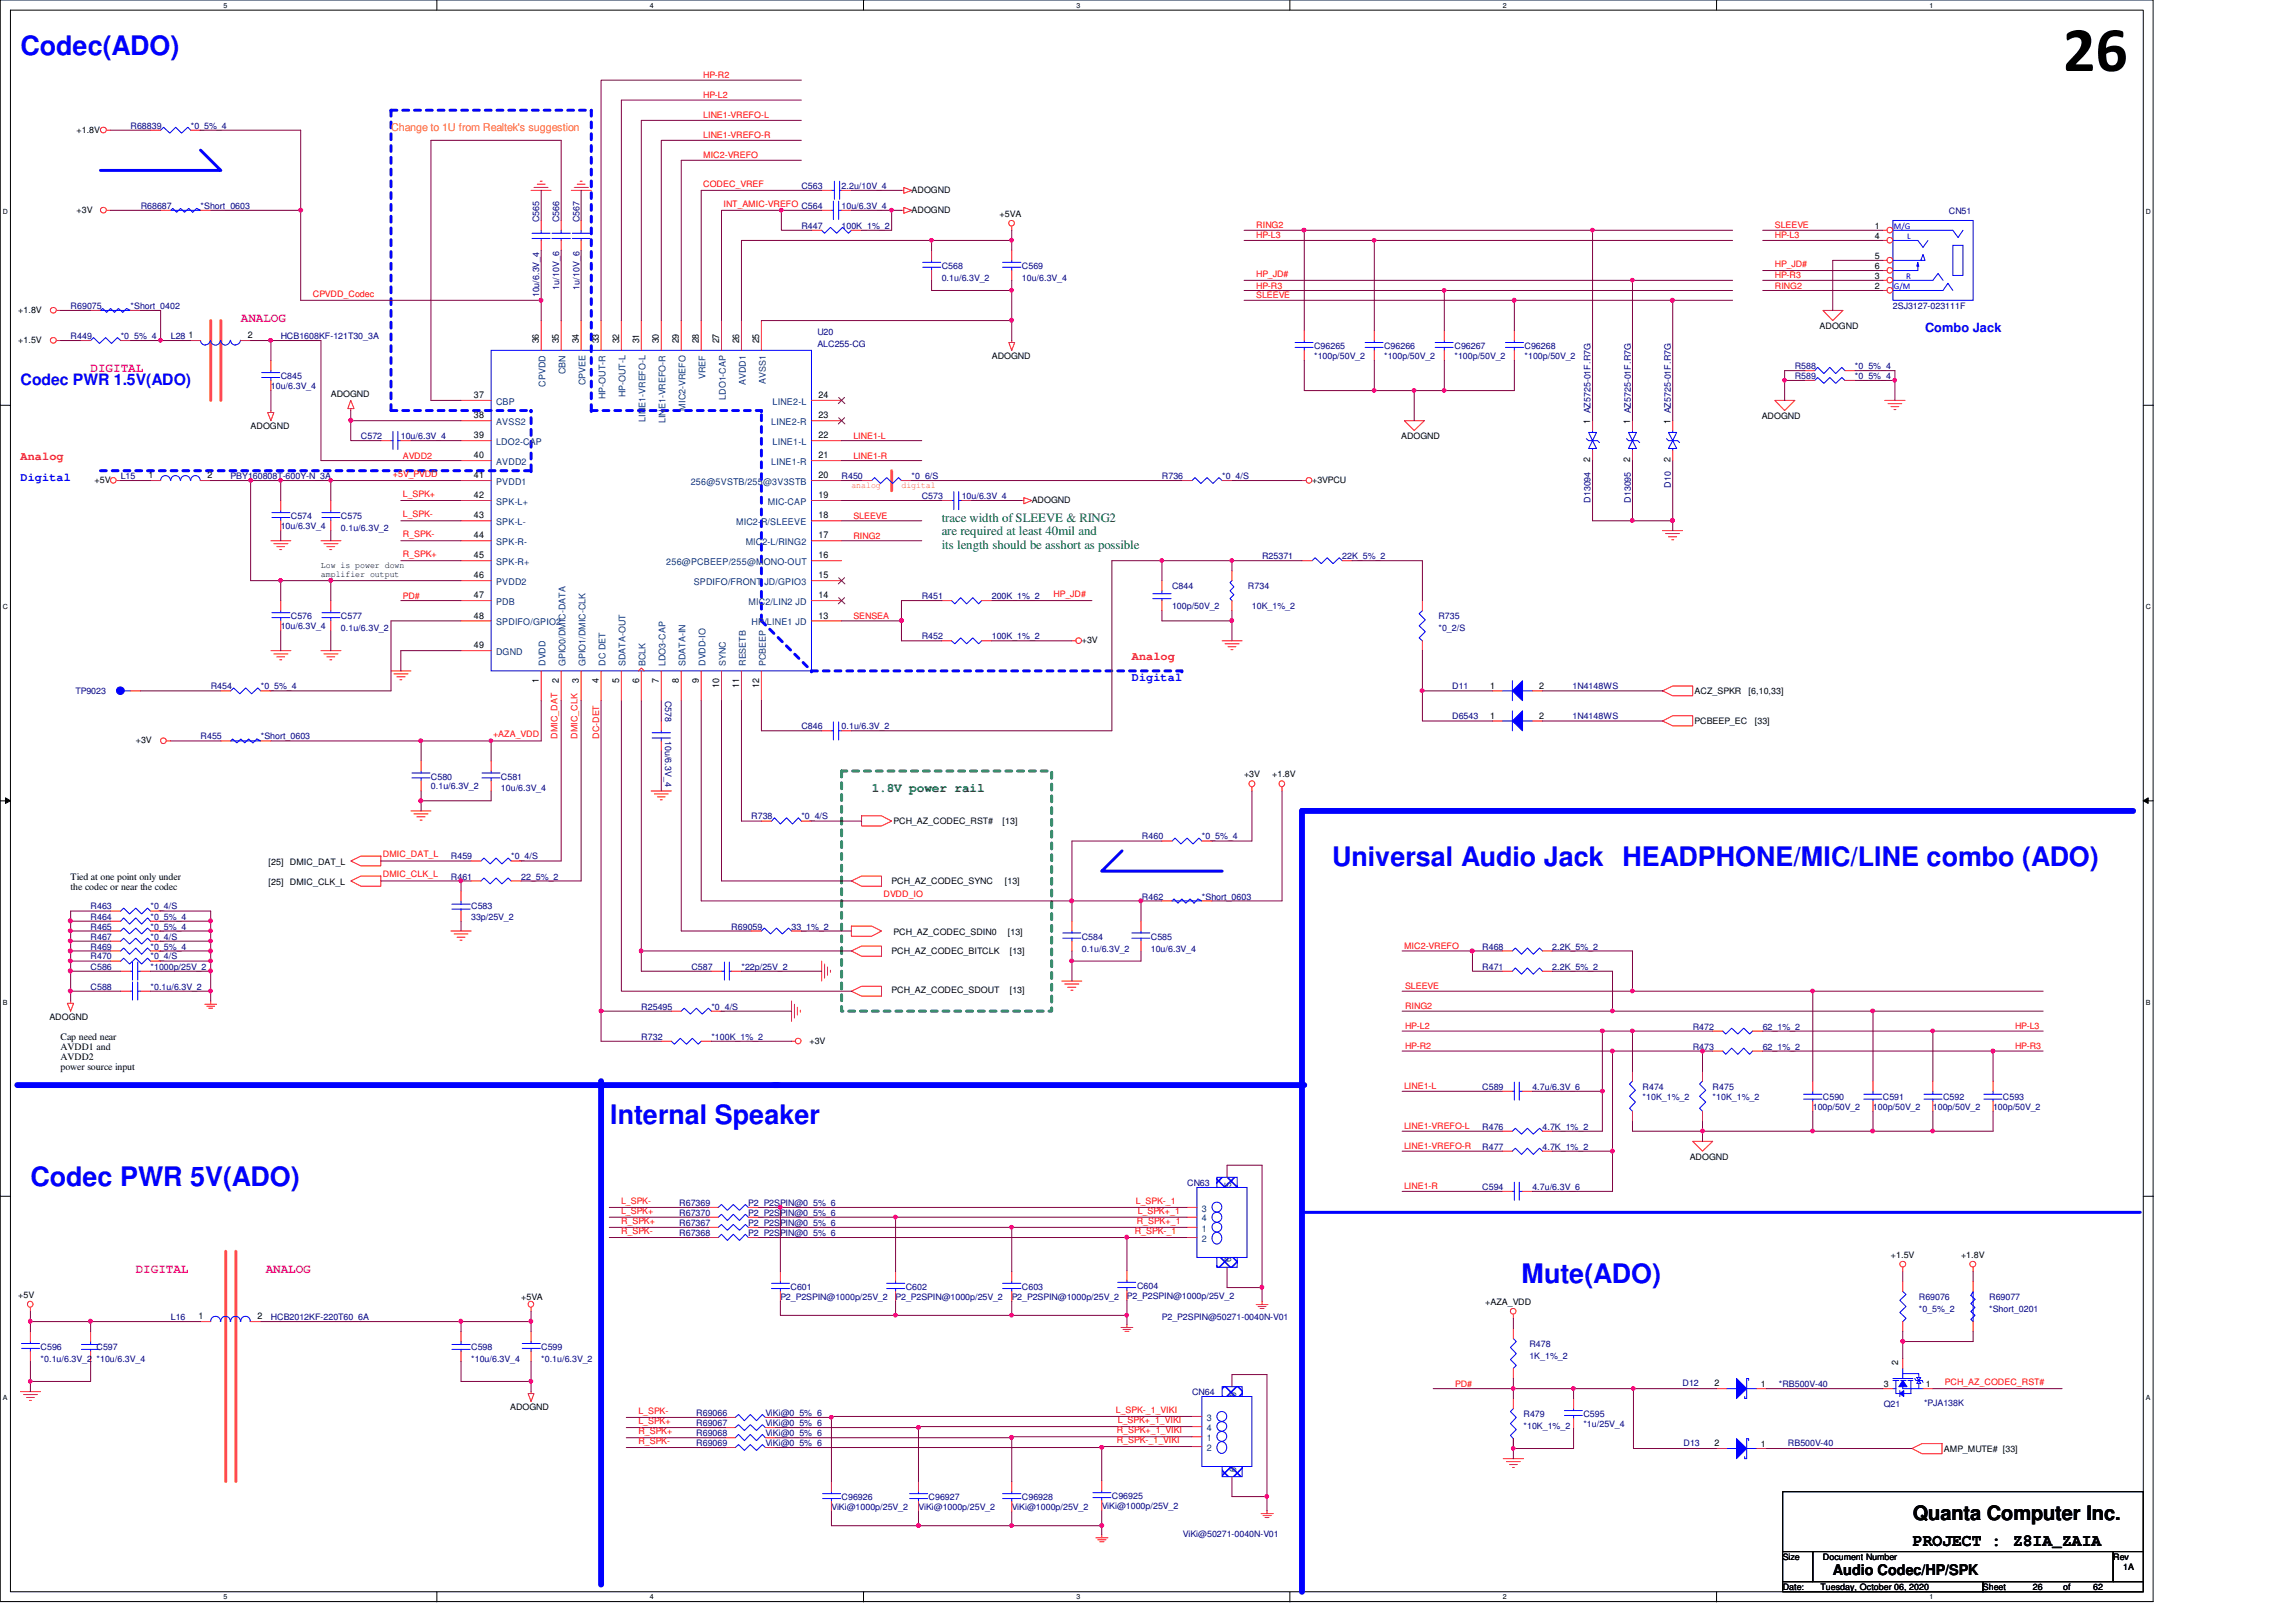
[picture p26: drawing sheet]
<svg xmlns="http://www.w3.org/2000/svg" width="297mm" height="210mm" viewBox="0 0 297 210" stroke-linecap="round" stroke-linejoin="round" font-family="sans-serif">
<defs><g id="words">
<text font-size="8.3" x="266.9" y="9.2">26</text>
<g font-size="3.5" fill="#00f">
<text x="2.7" y="7.1">Codec(ADO)</text>
<text x="172.3" y="112.1">Universal Audio Jack HEADPHONE/MIC/LINE combo (ADO)</text>
<text x="78.9" y="145.5">Internal Speaker</text>
<text x="3.9" y="153.5">Codec PWR 5V(ADO)</text>
<text x="196.8" y="166.1">Mute(ADO)</text>
</g>
<text font-size="2.6" x="247.5" y="196.7">Quanta Computer Inc.</text>
<text font-size="2.2" x="247.5" y="200">PROJECT : Z8IA_ZAIA</text>
<text font-size="2" fill="#00f" x="2.7" y="49.9">Codec PWR 1.5V(ADO)</text>
<text font-size="1.9" x="237.1" y="203.9">Audio Codec/HP/SPK</text>
<g font-size="1.7" fill="#f0f">
<text x="31.2" y="41.6">ANALOG</text>
<text x="11.7" y="48.1">DIGITAL</text>
<text x="17.6" y="164.7">DIGITAL</text>
<text x="34.4" y="164.7">ANALOG</text>
</g>
<text font-size="1.7" fill="#00f" x="249" y="43">Combo Jack</text>
<g font-size="1.7" fill="#008000">
<text x="121.8" y="67.5">trace width of SLEEVE &amp; RING2</text>
<text x="121.8" y="69.3">are required at least 40mil and</text>
<text x="121.8" y="71">its length should be asshort as possible</text>
<text x="112.8" y="102.5">1.8V power rail</text>
</g>
<g font-size="1.5" fill="#f00">
<text x="2.7" y="59.6">Analog</text>
<text x="146.4" y="85.5">Analog</text>
</g>
<g font-size="1.5" fill="#00f">
<text x="2.7" y="62.2">Digital</text>
<text x="146.4" y="88.1">Digital</text>
</g>
<text font-size="1.4" fill="#ff8000" x="50.6" y="16.9">Change to 1U from Realtek's suggestion</text>
<g font-size="1.3">
<text x="9.1" y="113.9">Tied at one point only under</text>
<text x="9.1" y="115.2">the codec or near the codec</text>
<text x="7.8" y="134.6">Cap need near</text>
<text x="7.8" y="135.9">AVDD1 and</text>
<text x="7.8" y="137.2">AVDD2</text>
<text x="7.8" y="138.5">power source input</text>
</g>
<g font-size="1.2">
<text x="24.4" y="43.8">1</text>
<text x="32" y="43.8">2</text>
<text x="69.7" y="44.4" transform="rotate(-90 69.7 44.4)">36</text>
<text x="72.3" y="44.4" transform="rotate(-90 72.3 44.4)">35</text>
<text x="74.9" y="44.4" transform="rotate(-90 74.9 44.4)">34</text>
<text x="77.5" y="44.4" transform="rotate(-90 77.5 44.4)">33</text>
<text x="80.1" y="44.4" transform="rotate(-90 80.1 44.4)">32</text>
<text x="82.7" y="44.4" transform="rotate(-90 82.7 44.4)">31</text>
<text x="85.3" y="44.4" transform="rotate(-90 85.3 44.4)">30</text>
<text x="87.8" y="44.4" transform="rotate(-90 87.8 44.4)">29</text>
<text x="90.4" y="44.4" transform="rotate(-90 90.4 44.4)">28</text>
<text x="93" y="44.4" transform="rotate(-90 93 44.4)">27</text>
<text x="95.6" y="44.4" transform="rotate(-90 95.6 44.4)">26</text>
<text x="98.2" y="44.4" transform="rotate(-90 98.2 44.4)">25</text>
<text x="61.3" y="51.5">37</text>
<text x="105.9" y="51.5">24</text>
<text x="61.3" y="54.1">38</text>
<text x="61.3" y="56.7">39</text>
<text x="61.3" y="59.3">40</text>
<text x="105.9" y="56.7">22</text>
<text x="105.9" y="59.3">21</text>
<text x="105.9" y="54.1">23</text>
<text x="205.7" y="59.8" transform="rotate(-90 205.7 59.8)">2</text>
<text x="205.7" y="54.8" transform="rotate(-90 205.7 54.8)">1 AZ5725-01F.R7G</text>
<text x="210.9" y="59.8" transform="rotate(-90 210.9 59.8)">2</text>
<text x="210.9" y="54.8" transform="rotate(-90 210.9 54.8)">1 AZ5725-01F.R7G</text>
<text x="216.1" y="59.8" transform="rotate(-90 216.1 59.8)">2</text>
<text x="216.1" y="54.8" transform="rotate(-90 216.1 54.8)">1 AZ5725-01F.R7G</text>
<text x="19.2" y="61.9">1</text>
<text x="26.8" y="61.9">2</text>
<text x="61.3" y="61.9">41</text>
<text x="61.3" y="64.5">42</text>
<text x="105.9" y="64.5">19</text>
<text x="105.9" y="61.9">20</text>
<text x="61.3" y="67.1">43</text>
<text x="61.3" y="69.7">44</text>
<text x="105.9" y="67.1">18</text>
<text x="105.9" y="69.7">17</text>
<text x="61.3" y="72.3">45</text>
<text x="61.3" y="74.8">46</text>
<text x="61.3" y="77.4">47</text>
<text x="105.9" y="77.4">14</text>
<text x="105.9" y="74.8">15</text>
<text x="105.9" y="72.3">16</text>
<text x="61.3" y="80.1">48</text>
<text x="61.3" y="83.9">49</text>
<text x="105.9" y="80.1">13</text>
<text x="69.7" y="88.3" transform="rotate(-90 69.7 88.3)">1</text>
<text x="72.3" y="88.3" transform="rotate(-90 72.3 88.3)">2</text>
<text x="74.9" y="88.3" transform="rotate(-90 74.9 88.3)">3</text>
<text x="77.5" y="88.3" transform="rotate(-90 77.5 88.3)">4</text>
<text x="80.1" y="88.3" transform="rotate(-90 80.1 88.3)">5</text>
<text x="82.7" y="88.3" transform="rotate(-90 82.7 88.3)">6</text>
<text x="85.3" y="88.3" transform="rotate(-90 85.3 88.3)">7</text>
<text x="87.8" y="88.3" transform="rotate(-90 87.8 88.3)">8</text>
<text x="90.4" y="88.3" transform="rotate(-90 90.4 88.3)">9</text>
<text x="93" y="89" transform="rotate(-90 93 89)">10</text>
<text x="95.6" y="89" transform="rotate(-90 95.6 89)">11</text>
<text x="98.2" y="89" transform="rotate(-90 98.2 89)">12</text>
<text x="192.8" y="89.1">1</text>
<text x="199.1" y="89.1">2</text>
<text x="192.8" y="93">1</text>
<text x="199.1" y="93">2</text>
<text x="25.7" y="170.7">1</text>
<text x="33.3" y="170.7">2</text>
<text x="221.8" y="179.4">2</text>
<text x="221.8" y="187.2">2</text>
</g>
<g font-size="1.2" fill="#004080">
<text x="64.2" y="52.4">CBP</text>
<text x="70.6" y="50" transform="rotate(-90 70.6 50)">CPVDD</text>
<text x="73.1" y="48.4" transform="rotate(-90 73.1 48.4)">CBN</text>
<text x="75.7" y="49.9" transform="rotate(-90 75.7 49.9)">CPVEE</text>
<text x="78.3" y="51.6" transform="rotate(-90 78.3 51.6)">HP-OUT-R</text>
<text x="80.9" y="51.4" transform="rotate(-90 80.9 51.4)">HP-OUT-L</text>
<text x="88.7" y="53.1" transform="rotate(-90 88.7 53.1)">MIC2-VREFO</text>
<text x="91.3" y="49.1" transform="rotate(-90 91.3 49.1)">VREF</text>
<text x="93.9" y="51.7" transform="rotate(-90 93.9 51.7)">LDO1-CAP</text>
<text x="96.5" y="49.8" transform="rotate(-90 96.5 49.8)">AVDD1</text>
<text x="99.1" y="49.7" transform="rotate(-90 99.1 49.7)">AVSS1</text>
<text x="99.9" y="52.4">LINE2-L</text>
<text x="64.2" y="55">AVSS2</text>
<text x="64.2" y="57.6">LDO2-CAP</text>
<text x="83.5" y="54.6" transform="rotate(-90 83.5 54.6)">LINE1-VREFO-L</text>
<text x="86.1" y="54.8" transform="rotate(-90 86.1 54.8)">LINE1-VREFO-R</text>
<text x="99.8" y="55">LINE2-R</text>
<text x="99.9" y="57.6">LINE1-L</text>
<text x="64.2" y="60.2">AVDD2</text>
<text x="64.2" y="62.7">PVDD1</text>
<text x="64.2" y="65.3">SPK-L+</text>
<text x="89.4" y="62.7">256@5VSTB/255@3V3STB</text>
<text x="99.4" y="65.3">MIC-CAP</text>
<text x="99.8" y="60.2">LINE1-R</text>
<text x="64.2" y="67.9">SPK-L-</text>
<text x="64.2" y="70.5">SPK-R-</text>
<text x="95.2" y="67.9">MIC2-R/SLEEVE</text>
<text x="96.5" y="70.5">MIC2-L/RING2</text>
<text x="64.2" y="73.1">SPK-R+</text>
<text x="64.2" y="75.7">PVDD2</text>
<text x="86.2" y="73.1">256@PCBEEP/255@MONO-OUT</text>
<text x="89.7" y="75.7">SPDIFO/FRONT JD/GPIO3</text>
<text x="64.2" y="78.3">PDB</text>
<text x="64.2" y="80.9">SPDIFO/GPIO2</text>
<text x="96.9" y="78.3">MIC2/LIN2 JD</text>
<text x="97.2" y="80.9">HP/LINE1 JD</text>
<text x="64.2" y="84.8">DGND</text>
<text x="70.6" y="86.2" transform="rotate(-90 70.6 86.2)">DVDD</text>
<text x="73.1" y="86.2" transform="rotate(-90 73.1 86.2)">GPIO0/DMIC-DATA</text>
<text x="75.7" y="86.2" transform="rotate(-90 75.7 86.2)">GPIO1/DMIC-CLK</text>
<text x="78.3" y="86.2" transform="rotate(-90 78.3 86.2)">DC DET</text>
<text x="80.9" y="86.2" transform="rotate(-90 80.9 86.2)">SDATA-OUT</text>
<text x="83.5" y="86.2" transform="rotate(-90 83.5 86.2)">BCLK</text>
<text x="86.1" y="86.2" transform="rotate(-90 86.1 86.2)">LDO3-CAP</text>
<text x="88.7" y="86.2" transform="rotate(-90 88.7 86.2)">SDATA-IN</text>
<text x="91.3" y="86.2" transform="rotate(-90 91.3 86.2)">DVDD-IO</text>
<text x="93.9" y="86.2" transform="rotate(-90 93.9 86.2)">SYNC</text>
<text x="96.5" y="86.2" transform="rotate(-90 96.5 86.2)">RESETB</text>
<text x="99.1" y="86.2" transform="rotate(-90 99.1 86.2)">PCBEEP</text>
<text x="159.3" y="153.6" transform="rotate(-90 159.3 153.6)">5</text>
<text x="155.5" y="159.4">1</text>
<text x="155.5" y="156.8">3</text>
<text x="155.5" y="160.7">2</text>
<text x="155.5" y="158.1">4</text>
<text x="159.3" y="163.4" transform="rotate(-90 159.3 163.4)">6</text>
<text x="156.1" y="183.9">3</text>
<text x="156.1" y="185.2">4</text>
<text x="159.9" y="180.7" transform="rotate(-90 159.9 180.7)">5</text>
<text x="156.1" y="186.5">1</text>
<text x="156.1" y="187.7">2</text>
<text x="159.9" y="190.5" transform="rotate(-90 159.9 190.5)">6</text>
</g>
<g font-size="1.1" fill="#f00">
<text x="91" y="10.1">HP-R2</text>
<text x="91" y="12.7">HP-L2</text>
<text x="91" y="17.9">LINE1-VREFO-R</text>
<text x="91" y="15.3">LINE1-VREFO-L</text>
<text x="91" y="20.5">MIC2-VREFO</text>
<text x="91" y="24.2">CODEC_VREF</text>
<text x="93.6" y="26.8">INT_AMIC-VREFO C564</text>
<text x="162.5" y="29.5">RING2</text>
<text x="229.6" y="29.5">SLEEVE</text>
<text x="162.5" y="30.9">HP-L3</text>
<text x="162.5" y="35.8">HP_JD#</text>
<text x="229.6" y="30.9">HP-L3</text>
<text x="229.6" y="34.5">HP_JD#</text>
<text x="40.5" y="38.4">CPVDD_Codec</text>
<text x="162.5" y="37.3">HP-R3</text>
<text x="162.5" y="38.6">SLEEVE</text>
<text x="229.6" y="36">HP-R3</text>
<text x="229.6" y="37.3">RING2</text>
<text x="52.1" y="59.4">AVDD2</text>
<text x="110.4" y="56.8">LINE1-L</text>
<text x="110.4" y="59.4">LINE1-R</text>
<text x="50.8" y="61.7">+5V_PVDD</text>
<text x="52.1" y="64.3">L_SPK+</text>
<text x="52.1" y="69.5">R_SPK-</text>
<text x="52.1" y="66.9">L_SPK-</text>
<text x="110.4" y="69.7">RING2</text>
<text x="110.4" y="67.1">SLEEVE</text>
<text x="52.1" y="77.5">PD#</text>
<text x="52.1" y="72.1">R_SPK+</text>
<text x="136.3" y="77.3">HP_JD#</text>
<text x="110.4" y="80.1">SENSEA</text>
<text x="63.8" y="95.4">+AZA_VDD</text>
<text x="72.1" y="95.6" transform="rotate(-90 72.1 95.6)">DMIC_DAT</text>
<text x="74.7" y="95.6" transform="rotate(-90 74.7 95.6)">DMIC_CLK</text>
<text x="77.5" y="95.6" transform="rotate(-90 77.5 95.6)">DC-DET</text>
<text x="49.5" y="113.5">DMIC_CLK_L</text>
<text x="49.5" y="111">DMIC_DAT_L</text>
<text x="114.3" y="116.1">DVDD_IO</text>
<text x="181.6" y="122.8">MIC2-VREFO</text>
<text x="181.8" y="130.6">RING2</text>
<text x="181.8" y="128">SLEEVE</text>
<text x="181.8" y="133.2">HP-L2</text>
<text x="181.8" y="135.8">HP-R2</text>
<text x="260.7" y="133.2">HP-L3</text>
<text x="260.7" y="135.8">HP-R3</text>
<text x="181.6" y="141">LINE1-L</text>
<text x="181.6" y="146.1">LINE1-VREFO-L</text>
<text x="181.6" y="148.7">LINE1-VREFO-R</text>
<text x="80.3" y="155.8">L_SPK-</text>
<text x="146.9" y="155.8">L_SPK-_1</text>
<text x="181.6" y="153.9">LINE1-R</text>
<text x="80.3" y="157.1">L_SPK+</text>
<text x="80.3" y="158.4">R_SPK+</text>
<text x="80.3" y="159.7">R_SPK-</text>
<text x="146.8" y="159.7">R_SPK-_1</text>
<text x="147.1" y="158.4">R_SPK+_1</text>
<text x="147.2" y="157.1">L_SPK+_1</text>
<text x="188.3" y="179.5">PD#</text>
<text x="251.6" y="179.2">PCH_AZ_CODEC_RST#</text>
<text x="82.6" y="183">L_SPK-</text>
<text x="82.6" y="184.3">L_SPK+</text>
<text x="82.6" y="185.6">R_SPK+</text>
<text x="144.4" y="182.8">L_SPK-_1_VIKI</text>
<text x="144.5" y="185.5">R_SPK+_1_VIKI</text>
<text x="144.6" y="184.1">L_SPK+_1_VIKI</text>
<text x="82.6" y="186.9">R_SPK-</text>
<text x="144.5" y="186.7">R_SPK-_1_VIKI</text>
</g>
<g font-size="1.1">
<text x="9.9" y="17.2">+1.8V</text>
<text x="9.9" y="27.6">+3V</text>
<text x="117.9" y="24.9">ADOGND</text>
<text x="117.9" y="27.6">ADOGND</text>
<text x="129.3" y="28.1">+5VA</text>
<text x="242.6" y="29.6">1</text>
<text x="242.6" y="30.9">4</text>
<text x="242.6" y="34.8">6</text>
<text x="242.6" y="33.5">5</text>
<text x="2.4" y="40.5">+1.8V</text>
<text x="242.6" y="36.1">3</text>
<text x="242.6" y="37.4">2</text>
<text x="2.4" y="44.4">+1.5V</text>
<text x="128.3" y="46.4">ADOGND</text>
<text x="235.4" y="42.6">ADOGND</text>
<text x="42.8" y="51.4">ADOGND</text>
<text x="32.4" y="55.5">ADOGND</text>
<text x="181.3" y="56.8">ADOGND</text>
<text x="227.9" y="54.2">ADOGND</text>
<text x="12.2" y="62.5">+5V</text>
<text x="133.5" y="65.1">ADOGND</text>
<text x="169.8" y="62.5">+3VPCU</text>
<text x="41.5" y="73.5">Low is power down</text>
<text x="41.5" y="74.7">amplifier output</text>
<text x="140" y="83.2">+3V</text>
<text x="219.2" y="89.9">ACZ_SPKR</text>
<text x="226.2" y="89.9">[6,10,33]</text>
<text x="219.2" y="93.7">PCBEEP_EC</text>
<text x="227" y="93.7">[33]</text>
<text x="17.6" y="96.2">+3V</text>
<text x="160.9" y="100.6">+3V</text>
<text x="164.6" y="100.6">+1.8V</text>
<text x="115.6" y="106.7">PCH_AZ_CODEC_RST#</text>
<text x="129.7" y="106.7">[13]</text>
<text x="34.8" y="111.9">[25]</text>
<text x="37.5" y="111.9">DMIC_DAT_L</text>
<text x="34.8" y="114.5">[25]</text>
<text x="37.5" y="114.5">DMIC_CLK_L</text>
<text x="115.4" y="114.3">PCH_AZ_CODEC_SYNC</text>
<text x="130" y="114.3">[13]</text>
<text x="115.4" y="123.4">PCH_AZ_CODEC_BITCLK</text>
<text x="115.6" y="120.9">PCH_AZ_CODEC_SDIN0</text>
<text x="130.4" y="120.9">[13]</text>
<text x="130.6" y="123.4">[13]</text>
<text x="6.4" y="132">ADOGND</text>
<text x="115.4" y="128.6">PCH_AZ_CODEC_SDOUT</text>
<text x="130.6" y="128.6">[13]</text>
<text x="104.7" y="135">+3V</text>
<text x="218.6" y="150.1">ADOGND</text>
<text x="2.4" y="168">+5V</text>
<text x="244.6" y="162.8">+1.5V</text>
<text x="253.7" y="162.8">+1.8V</text>
<text x="67.4" y="168.2">+5VA</text>
<text x="192.1" y="168.9">+AZA_VDD</text>
<text x="227.8" y="179.5">1</text>
<text x="243.7" y="179.5">3</text>
<text x="245.6" y="176.7" transform="rotate(-90 245.6 176.7)">2</text>
<text x="249.2" y="179.5">1</text>
<text x="66" y="182.5">ADOGND</text>
<text x="227.8" y="187.3">1</text>
<text x="251.5" y="187.9">AMP_MUTE# [33]</text>
<text x="230.6" y="201.9">Size</text>
<text x="235.8" y="201.9">Document Number</text>
<text x="273.4" y="201.9">Rev</text>
<text x="274.7" y="203.2">1A</text>
<text x="230.6" y="205.8">Date:</text>
<text x="235.5" y="205.8">Tuesday, October 06, 2020</text>
<text x="256.5" y="205.8">Sheet</text>
<text x="263" y="205.8">26</text>
<text x="266.9" y="205.8">of</text>
<text x="270.8" y="205.8">62</text>
</g>
<g font-size="1.1" fill="#000080">
<text x="16.9" y="16.7">R68839</text>
<text x="24.7" y="16.7">*0_5%_4</text>
<text x="18.2" y="27">R68687</text>
<text x="25.9" y="27">*Short_0603</text>
<text x="69.8" y="28.8" transform="rotate(-90 69.8 28.8)">C565</text>
<text x="72.3" y="28.8" transform="rotate(-90 72.3 28.8)">C566</text>
<text x="75" y="28.8" transform="rotate(-90 75 28.8)">C567</text>
<text x="103.7" y="24.4">C563</text>
<text x="103.7" y="29.6">R447</text>
<text x="108.9" y="24.4">2.2u/10V_4</text>
<text x="108.9" y="27">10u/6.3V_4</text>
<text x="108.9" y="29.6">100K_1%_2</text>
<text x="252.1" y="27.7">CN51</text>
<text x="121.8" y="34.8">C568</text>
<text x="132.2" y="34.8">C569</text>
<text x="9.1" y="40">R69075</text>
<text x="16.9" y="40">*Short_0402</text>
<text x="69.8" y="38.5" transform="rotate(-90 69.8 38.5)">10u/6.3V_4</text>
<text x="72.3" y="37.5" transform="rotate(-90 72.3 37.5)">1u/10V_6</text>
<text x="75" y="37.5" transform="rotate(-90 75 37.5)">1u/10V_6</text>
<text x="121.8" y="36.4">0.1u/6.3V_2</text>
<text x="132.2" y="36.4">10u/6.3V_4</text>
<text x="244.9" y="40">2SJ3127-023111F</text>
<text x="9.1" y="43.9">R449</text>
<text x="15.6" y="43.9">*0_5%_4</text>
<text x="22.1" y="43.9">L28</text>
<text x="36.3" y="43.9">HCB1608KF-121T30_3A</text>
<text x="105.7" y="43.3">U20</text>
<text x="105.7" y="44.9">ALC255-CG</text>
<text x="170" y="45.2">C96265</text>
<text x="170" y="46.4">*100p/50V_2</text>
<text x="179.1" y="45.2">C96266</text>
<text x="179.1" y="46.4">*100p/50V_2</text>
<text x="188.2" y="45.2">C96267</text>
<text x="188.2" y="46.4">*100p/50V_2</text>
<text x="197.2" y="45.2">C96268</text>
<text x="197.2" y="46.4">*100p/50V_2</text>
<text x="232.2" y="47.8">R588</text>
<text x="240" y="47.8">*0_5%_4</text>
<text x="35" y="50.3">10u/6.3V_4</text>
<text x="36.3" y="49.1">C845</text>
<text x="232.2" y="49.1">R589</text>
<text x="240" y="49.1">*0_5%_4</text>
<text x="46.7" y="56.8">C572</text>
<text x="51.9" y="56.8">10u/6.3V_4</text>
<text x="15.6" y="62">L15</text>
<text x="29.8" y="62">PBY160808T-600Y-N_3A</text>
<text x="108.9" y="62">R450</text>
<text x="117.9" y="62">*0_6/S</text>
<text x="119.2" y="64.6">C573</text>
<text x="124.4" y="64.6">10u/6.3V_4</text>
<text x="150.3" y="62">R736</text>
<text x="158.1" y="62">*0_4/S</text>
<text x="205.8" y="65.1" transform="rotate(-90 205.8 65.1)">D13094</text>
<text x="211" y="65.1" transform="rotate(-90 211 65.1)">D13095</text>
<text x="216.2" y="63.1" transform="rotate(-90 216.2 63.1)">D10</text>
<text x="36.3" y="68.5">10u/6.3V_4</text>
<text x="37.6" y="67.2">C574</text>
<text x="44.1" y="67.2">C575</text>
<text x="44.1" y="68.7">0.1u/6.3V_2</text>
<text x="119.2" y="77.6">R451</text>
<text x="128.3" y="77.6">200K_1%_2</text>
<text x="151.6" y="76.2">C844</text>
<text x="161.5" y="76.2">R734</text>
<text x="163.3" y="72.3">R25371</text>
<text x="173.6" y="72.3">22K_5%_2</text>
<text x="36.3" y="81.4">10u/6.3V_4</text>
<text x="37.6" y="80.1">C576</text>
<text x="44.1" y="80.1">C577</text>
<text x="44.1" y="81.7">0.1u/6.3V_2</text>
<text x="119.2" y="82.7">R452</text>
<text x="128.3" y="82.7">100K_1%_2</text>
<text x="151.6" y="78.8">100p/50V_2</text>
<text x="162" y="78.8">10K_1%_2</text>
<text x="186.1" y="80.1">R735</text>
<text x="186.1" y="81.7">*0_2/S</text>
<text x="9.8" y="89.9">TP9023</text>
<text x="27.3" y="89.2">R454</text>
<text x="33.7" y="89.2">*0_5%_4</text>
<text x="187.9" y="89.2">D11</text>
<text x="203.5" y="89.2">1N4148WS</text>
<text x="25.9" y="95.7">R455</text>
<text x="33.7" y="95.7">*Short_0603</text>
<text x="86.1" y="90.7" transform="rotate(90 86.1 90.7)">C578</text>
<text x="86.1" y="95.9" transform="rotate(90 86.1 95.9)">10u/6.3V_4</text>
<text x="103.7" y="94.4">C846</text>
<text x="108.9" y="94.4">0.1u/6.3V_2</text>
<text x="187.9" y="93.1">D6543</text>
<text x="203.5" y="93.1">1N4148WS</text>
<text x="55.7" y="100.9">C580</text>
<text x="64.8" y="100.9">C581</text>
<text x="55.7" y="102.2">0.1u/6.3V_2</text>
<text x="64.8" y="102.4">10u/6.3V_4</text>
<text x="97.2" y="106">R738</text>
<text x="103.7" y="106">*0_4/S</text>
<text x="58.3" y="111.2">R459</text>
<text x="58.3" y="113.8">R461</text>
<text x="66.1" y="111.2">*0_4/S</text>
<text x="67.4" y="113.8">22_5%_2</text>
<text x="147.7" y="108.6">R460</text>
<text x="155.5" y="108.6">*0_5%_4</text>
<text x="11.7" y="119">R464</text>
<text x="11.7" y="117.7">R463</text>
<text x="19.5" y="119">*0_5%_4</text>
<text x="19.5" y="117.7">*0_4/S</text>
<text x="61" y="117.7">C583</text>
<text x="61" y="119">33p/25V_2</text>
<text x="147.7" y="116.4">R462</text>
<text x="155.5" y="116.4">*Short_0603</text>
<text x="11.7" y="121.6">R467</text>
<text x="11.7" y="124.2">R470</text>
<text x="11.7" y="120.3">R465</text>
<text x="11.7" y="122.9">R469</text>
<text x="11.7" y="125.5">C586</text>
<text x="19.5" y="121.6">*0_4/S</text>
<text x="19.5" y="124.2">*0_4/S</text>
<text x="19.5" y="120.3">*0_5%_4</text>
<text x="19.5" y="122.9">*0_5%_4</text>
<text x="19.5" y="125.5">*1000p/25V_2</text>
<text x="89.4" y="125.5">C587</text>
<text x="94.6" y="120.3">R69059</text>
<text x="95.9" y="125.5">*22p/25V_2</text>
<text x="102.4" y="120.3">33_1%_2</text>
<text x="140" y="121.6">C584</text>
<text x="140" y="123.1">0.1u/6.3V_2</text>
<text x="148.9" y="121.6">C585</text>
<text x="148.9" y="123.1">10u/6.3V_4</text>
<text x="191.8" y="125.5">R471</text>
<text x="191.8" y="122.9">R468</text>
<text x="200.8" y="125.5">2.2K_5%_2</text>
<text x="200.8" y="122.9">2.2K_5%_2</text>
<text x="11.7" y="128.1">C588</text>
<text x="19.5" y="128.1">*0.1u/6.3V_2</text>
<text x="83" y="130.6">R25495</text>
<text x="92" y="130.6">*0_4/S</text>
<text x="83" y="134.5">R732</text>
<text x="92" y="134.5">*100K_1%_2</text>
<text x="219" y="133.3">R472</text>
<text x="219" y="135.8">R473</text>
<text x="228" y="133.3">62_1%_2</text>
<text x="228" y="135.8">62_1%_2</text>
<text x="191.8" y="141">C589</text>
<text x="198.2" y="141">4.7u/6.3V_6</text>
<text x="212.5" y="141">R474</text>
<text x="212.5" y="142.3">*10K_1%_2</text>
<text x="221.6" y="141">R475</text>
<text x="221.6" y="142.3">*10K_1%_2</text>
<text x="234.5" y="143.6">100p/50V_2</text>
<text x="235.8" y="142.3">C590</text>
<text x="242.3" y="143.6">100p/50V_2</text>
<text x="243.6" y="142.3">C591</text>
<text x="250.1" y="143.6">100p/50V_2</text>
<text x="251.4" y="142.3">C592</text>
<text x="257.8" y="143.6">100p/50V_2</text>
<text x="259.1" y="142.3">C593</text>
<text x="191.8" y="148.8">R477</text>
<text x="191.8" y="146.2">R476</text>
<text x="199.6" y="148.8">4.7K_1%_2</text>
<text x="199.6" y="146.2">4.7K_1%_2</text>
<text x="153.6" y="153.5">CN63</text>
<text x="191.8" y="154">C594</text>
<text x="198.2" y="154">4.7u/6.3V_6</text>
<text x="87.9" y="158.6">R67367</text>
<text x="87.9" y="157.4">R67370</text>
<text x="87.9" y="159.9">R67368</text>
<text x="87.9" y="156">R67369</text>
<text x="96.8" y="158.6">P2_P2SPIN@0_5%_6</text>
<text x="96.8" y="157.4">P2_P2SPIN@0_5%_6</text>
<text x="96.8" y="159.9">P2_P2SPIN@0_5%_6</text>
<text x="96.8" y="156">P2_P2SPIN@0_5%_6</text>
<text x="102.3" y="166.9">C601</text>
<text x="117.2" y="166.9">C602</text>
<text x="132.2" y="166.9">C603</text>
<text x="147.1" y="166.8">C604</text>
<text x="22.1" y="170.8">L16</text>
<text x="35" y="170.8">HCB2012KF-220T60_6A</text>
<text x="101" y="168.2">P2_P2SPIN@1000p/25V_2</text>
<text x="115.9" y="168.2">P2_P2SPIN@1000p/25V_2</text>
<text x="130.9" y="168.2">P2_P2SPIN@1000p/25V_2</text>
<text x="145.8" y="168.1">P2_P2SPIN@1000p/25V_2</text>
<text x="150.3" y="170.8">P2_P2SPIN@50271-0040N-V01</text>
<text x="248.2" y="168.2">R69076</text>
<text x="248.2" y="169.8">*0_5%_2</text>
<text x="257.3" y="168.2">R69077</text>
<text x="257.3" y="169.8">*Short_0201</text>
<text x="5.2" y="174.7">C596</text>
<text x="5.2" y="176.3">*0.1u/6.3V_2</text>
<text x="12.5" y="174.7">C597</text>
<text x="12.5" y="176.3">*10u/6.3V_4</text>
<text x="61" y="174.7">C598</text>
<text x="61" y="176.3">*10u/6.3V_4</text>
<text x="70" y="174.7">C599</text>
<text x="70" y="176.3">*0.1u/6.3V_2</text>
<text x="197.9" y="174.3">R478</text>
<text x="197.9" y="175.9">1K_1%_2</text>
<text x="217.7" y="179.4">D12</text>
<text x="230.1" y="179.5">*RB500V-40</text>
<text x="90.1" y="183.3">R69066</text>
<text x="90.1" y="184.5">R69067</text>
<text x="90.1" y="185.8">R69068</text>
<text x="99" y="183.3">ViKi@0_5%_6</text>
<text x="99" y="184.5">ViKi@0_5%_6</text>
<text x="99" y="185.8">ViKi@0_5%_6</text>
<text x="154.2" y="180.6">CN64</text>
<text x="197.1" y="183.4">R479</text>
<text x="197.1" y="185">*10K_1%_2</text>
<text x="204.8" y="183.4">C595</text>
<text x="204.8" y="184.7">*1u/25V_4</text>
<text x="243.7" y="182.1">Q21</text>
<text x="248.9" y="181.9">*PJA138K</text>
<text x="90.1" y="187.2">R69069</text>
<text x="99" y="187.2">ViKi@0_5%_6</text>
<text x="217.8" y="187.2">D13</text>
<text x="231.3" y="187.2">RB500V-40</text>
<text x="107.6" y="195.4">ViKi@1000p/25V_2</text>
<text x="108.9" y="194.1">C96926</text>
<text x="118.8" y="195.4">ViKi@1000p/25V_2</text>
<text x="120.1" y="194.1">C96927</text>
<text x="130.9" y="195.4">ViKi@1000p/25V_2</text>
<text x="132.2" y="194.1">C96928</text>
<text x="142.5" y="195.3">ViKi@1000p/25V_2</text>
<text x="143.8" y="194">C96925</text>
<text x="153" y="198.9">ViKi@50271-0040N-V01</text>
</g>
<g font-size="1.1" fill="#00f">
<text x="245" y="29.6">M/G</text>
<text x="246.7" y="30.9">L</text>
<text x="245" y="37.4">G/M</text>
<text x="246.6" y="36.1">R</text>
</g>
<g font-size="1.1" fill="#ff8000">
<text x="110.1" y="63.2">analog</text>
<text x="116.6" y="63.2">digital</text>
</g>
<g font-size=".9">
<text x="28.9" y="1">5</text>
<text x="84.1" y="1">4</text>
<text x="139.3" y="1">3</text>
<text x="194.4" y="1">2</text>
<text x="249.6" y="1">1</text>
<text x=".4" y="27.7">D</text>
<text x="277.6" y="27.7">D</text>
<text x=".4" y="78.8">C</text>
<text x="277.6" y="78.8">C</text>
<text x=".4" y="130">B</text>
<text x="277.6" y="130">B</text>
<text x=".4" y="181.2">A</text>
<text x="277.6" y="181.2">A</text>
<text x="28.9" y="207">5</text>
<text x="84.1" y="207">4</text>
<text x="139.3" y="207">3</text>
<text x="194.4" y="207">2</text>
<text x="249.6" y="207">1</text>
</g>
</g></defs>
<path d="M0 0h278.5v207.3h-278.5zM1.4 1.3h275.9v204.7h-275.9z" fill="none" stroke="#000" stroke-width=".13"/>
<g fill="#fff">
<path d="M28.9 .2h.5v1h-.5z"/>
<path d="M28.9 206.2h.5v1h-.5z"/>
</g>
<path d="M56.5 0v1.3M56.5 206v1.3" fill="none" stroke="#000" stroke-width=".13"/>
<g fill="#fff">
<path d="M84.1 .2h.5v1h-.5z"/>
<path d="M84.1 206.2h.5v1h-.5z"/>
</g>
<path d="M111.7 0v1.3M111.7 206v1.3" fill="none" stroke="#000" stroke-width=".13"/>
<g fill="#fff">
<path d="M139.3 .2h.5v1h-.5z"/>
<path d="M139.3 206.2h.5v1h-.5z"/>
</g>
<path d="M166.9 0v1.3M166.9 206v1.3" fill="none" stroke="#000" stroke-width=".13"/>
<g fill="#fff">
<path d="M194.4 .2h.5v1h-.5z"/>
<path d="M194.4 206.2h.5v1h-.5z"/>
</g>
<path d="M222.1 0v1.3M222.1 206v1.3" fill="none" stroke="#000" stroke-width=".13"/>
<g fill="#fff">
<path d="M249.6 .2h.5v1h-.5z"/>
<path d="M249.6 206.2h.5v1h-.5z"/>
<path d="M.4 26.9h.6v1h-.6z"/>
<path d="M277.6 26.9h.7v1h-.7z"/>
<path d="M.4 78h.6v1h-.6z"/>
<path d="M277.6 78h.7v1h-.7z"/>
</g>
<path d="M0 52.5h1.4M277.3 52.5h1.3" fill="none" stroke="#000" stroke-width=".13"/>
<g fill="#fff">
<path d="M.4 129.2h.6v1h-.6z"/>
<path d="M277.6 129.2h.6v1h-.6z"/>
</g>
<path d="M0 103.6h1.4M.7 103.3l.7 .3-.7 .4zM277.3 103.6l.6-.3v.7zM277.3 103.6h1.3" fill="none" stroke="#000" stroke-width=".13"/>
<path d="M.7 103.3l.7 .3-.7 .4zM277.3 103.6l.6-.3v.7z" fill="#000"/>
<g fill="#fff">
<path d="M.4 180.4h.5v1h-.5z"/>
<path d="M277.6 180.4h.6v1h-.6z"/>
</g>
<path d="M0 154.8h1.4M277.3 154.8h1.3" fill="none" stroke="#000" stroke-width=".13"/>
<path d="M276 104.9h-107.6v101.1M77.8 139.9v65.2M2.2 140.4h98.5M100.1 140.4h68.6" fill="none" stroke="#00f" stroke-width=".76"/>
<path d="M115.4 60.9v2.6M29.2 161.9v29.8M30.5 161.9v29.8" fill="none" stroke="#ff8000" stroke-width=".38"/>
<path d="M50.6 53.1h18.1" fill="none" stroke="#00f" stroke-width=".38" stroke-dasharray=".8 .8"/>
<circle cx="68.7" cy="53.1" r=".19" fill="#00f" stroke-dasharray=".8 .8"/>
<path d="M68.7 60.9v-7.8" fill="none" stroke="#00f" stroke-width=".38" stroke-dasharray=".8 .8"/>
<circle cx="68.7" cy="53.1" r=".19" fill="#00f" stroke-dasharray=".8 .8"/>
<path d="M105 86.8h47.9" fill="none" stroke="#00f" stroke-width=".38" stroke-dasharray=".8 .8"/>
<circle cx="152.9" cy="86.8" r=".19" fill="#00f" stroke-dasharray=".8 .8"/>
<path d="M76.5 14.3v38.8" fill="none" stroke="#00f" stroke-width=".38" stroke-dasharray=".8 .8"/>
<circle cx="76.5" cy="53.1" r=".19" fill="#00f" stroke-dasharray=".8 .8"/>
<path d="M50.6 14.3h25.9" fill="none" stroke="#00f" stroke-width=".38" stroke-dasharray=".8 .8"/>
<circle cx="76.5" cy="14.3" r=".19" fill="#00f" stroke-dasharray=".8 .8"/>
<path d="M50.6 53.1v-38.8" fill="none" stroke="#00f" stroke-width=".38" stroke-dasharray=".8 .8"/>
<circle cx="50.6" cy="14.3" r=".19" fill="#00f" stroke-dasharray=".8 .8"/>
<path d="M76.5 53.1h22" fill="none" stroke="#00f" stroke-width=".38" stroke-dasharray=".8 .8"/>
<circle cx="98.5" cy="53.1" r=".19" fill="#00f" stroke-dasharray=".8 .8"/>
<path d="M98.5 80.3v-27.2" fill="none" stroke="#00f" stroke-width=".38" stroke-dasharray=".8 .8"/>
<circle cx="98.5" cy="53.1" r=".19" fill="#00f" stroke-dasharray=".8 .8"/>
<path d="M98.5 80.3l6.5 6.5" fill="none" stroke="#00f" stroke-width=".38" stroke-dasharray=".8 .8"/>
<circle cx="105" cy="86.8" r=".19" fill="#00f" stroke-dasharray=".8 .8"/>
<path d="M27.3 41.5v10.3M28.6 41.5v10.3" fill="none" stroke="#ff8000" stroke-width=".38"/>
<path d="M168.9 156.9h108" fill="none" stroke="#00f" stroke-width=".38"/>
<path d="M13 60.9h55.7" fill="none" stroke="#00f" stroke-width=".38" stroke-dasharray=".8 .8"/>
<circle cx="68.7" cy="60.9" r=".19" fill="#00f" stroke-dasharray=".8 .8"/>
<path d="M25.9 19.4l2.7 2.7h-15.6M145.2 110.1l-2.7 2.6h15.6" fill="none" stroke="#00f" stroke-width=".38"/>
<path d="M108.9 99.8h27.2v31.1h-27.2z" fill="none" stroke="#008040" stroke-width=".38" stroke-dasharray=".8 .8"/>
<g fill="none" stroke="#f00" stroke-width=".13">
<path d="M13.8 16.8h.5M13.8 27.2h.5M68.7 24.6h2.6M69.1 24.3h1.8M69.5 23.8h1M69.9 23.5h.2M73.9 24.6h2.6M74.3 24.3h1.8M74.7 23.8h1M75.1 23.5h.2M106.3 24.6h1.3M108.9 24.6h1.2"/>
<path d="M116.6 24.6h.3M116.6 27.2h.3M116.9 24.3l1 .3-1 .4zM116.9 26.8l1 .4-1 .4zM130.9 29.3v.5M7.3 44.1h.5M7.3 40.2h.5M34.6 53.4h.8l-.4 1zM35 53.1v.3M45.4 51.8l.4 1.1h-.8zM45.4 52.9v.2M130.5 44.3h.8l-.4 1z"/>
<path d="M130.9 44.1v.2M181.7 54.4h2.6l-1.3 1.3zM229.6 51.8h2.6l-1.3 1.3zM235.8 40.2h2.6l-1.3 1.3zM243.8 51.8h2.7M244.3 52.2h1.7M244.6 52.6h1.1M245 53h.3M15.1 62.2h.5M35 70h2.6M35.4 70.4h1.9M35.8 70.7h1"/>
<path d="M36.2 71.1h.2M41.5 70h2.6M41.9 70.4h1.8M42.3 70.7h1M42.7 71.1h.2M132.2 64.8h.3M132.5 64.4l1 .4-1 .4zM168.4 62.2h.6M215.1 68.7h2.6M215.5 69h1.8M215.9 69.5h1M216.3 69.8h.2"/>
<path d="M21.5 95.9h.6M35 84.2h2.6M35.4 84.6h1.9M35.8 85h1M36.2 85.4h.2M41.5 84.2h2.6M41.9 84.6h1.8M42.3 85h1M42.7 85.4h.2M50.6 86.8h2.6M51 87.2h1.8M51.3 87.6h1.1"/>
<path d="M51.7 88h.3M138.7 82.9h.5M158.1 82.9h2.6M158.5 83.3h1.8M158.9 83.7h1M159.3 84.1h.2M215.1 89.4l1.3-.6h2.6v1.2h-2.6zM215.1 93.3l1.3-.7h2.6v1.3h-2.6zM45.4 111.4l1.3-.6h2.6v1.3h-2.6zM45.4 114l1.3-.6h2.6v1.3h-2.6zM53.2 104.9h2.5M53.5 105.3h1.9"/>
<path d="M53.9 105.7h1.1M54.4 106.1h.2M84.2 102.4h2.7M84.7 102.7h1.7M85 103.1h1.1M85.4 103.5h.3M110.1 119.8h2.7l1.2 .7-1.2 .7h-2.7zM110.1 114l1.4-.6h2.5v1.3h-2.5zM111.5 105.6h2.5l1.4 .7-1.4 .6h-2.5zM162 101.9v.5M165.9 101.9v.5M8.7 129.8h.8l-.4 1.1z"/>
<path d="M9.1 129.5v.3M26.5 130h1.5M26.8 130.2h1M27 130.5h.5M27.3 129.5v.5M58.3 120.5h2.7M58.8 120.9h1.7M59.1 121.3h1.1M59.5 121.7h.3M102.4 129.5v2.7M102.4 134.7h.5M102.8 130v1.7"/>
<path d="M103.2 130.3v1.1M103.5 130.7v.3M106.3 124.4v2.6M106.7 124.8v1.8M107.1 125.1v1.1M107.4 125.6v.2M110.1 128.3l1.4-.7h2.5v1.3h-2.5zM110.1 123.1l1.4-.7h2.5v1.3h-2.5zM137.4 127h2.6M137.7 127.3h1.9M138.1 127.8h1.1M138.6 128.1h.2"/>
<path d="M219 147.7h2.6l-1.3 1.3zM3.9 169.2v.5M68.7 169.2v.5M145 171.8h1.6M145.3 172h1M145.5 172.3h.5M145.8 171.4v.4M162.5 168.8h1.5M162.8 169.1h1M163 169.3h.5M163.3 168.4v.4M195.8 170.1v.5"/>
<path d="M246.2 164v.5M255.3 164v.5M2.7 180.1h2.5M3 180.5h1.9M3.4 180.8h1M3.8 181.2h.3M68.3 180.3h.8l-.4 1.1zM68.7 180.1v.2M141.8 199h1.5M142 199.3h1.1M142.3 199.5h.5M142.5 198.6v.4"/>
<path d="M163.1 195.9h1.6M163.4 196.1h1.1M163.7 196.4h.5M163.9 195.5v.4M194.5 188.8h2.6M194.9 189.1h1.8M195.3 189.5h1M195.7 189.9h.2M247.4 187.5l1.3-.7h2.5v1.3h-2.5z"/>
<circle cx="13.4" cy="16.8" r=".37"/>
<circle cx="13.4" cy="27.2" r=".37"/>
<circle cx="130.9" cy="28.9" r=".37"/>
<circle cx="6.9" cy="40.1" r=".37"/>
<circle cx="6.9" cy="44" r=".37"/>
<circle cx="14.7" cy="62.2" r=".37"/>
<circle cx="169.3" cy="62.2" r=".37"/>
<circle cx="21.1" cy="95.9" r=".37"/>
<circle cx="139.5" cy="82.9" r=".37"/>
<circle cx="162" cy="101.4" r=".38"/>
<circle cx="165.8" cy="101.4" r=".38"/>
<circle cx="103.3" cy="134.7" r=".37"/>
<circle cx="3.9" cy="168.8" r=".38"/>
<circle cx="68.7" cy="168.8" r=".38"/>
<circle cx="195.8" cy="169.7" r=".37"/>
<circle cx="246.2" cy="163.6" r=".37"/>
<circle cx="255.2" cy="163.6" r=".37"/>
</g>
<path d="M230.6 193h46.7v7.8h-46.7zM230.6 200.8h3.9v3.9h-3.9zM230.6 204.7h25.9v1.3h-25.9zM234.5 200.8h38.9v3.9h-38.9zM256.5 204.7h20.8v1.3h-20.8zM273.4 200.8h3.9v3.9h-3.9z" fill="none" stroke="#000" stroke-width=".13"/>
<path d="M107.6 24.6h.3M107.9 23.5v2.3M108.6 23.5v2.3M108.6 24.6h.3" fill="none" stroke="#00f" stroke-width=".13"/>
<path d="M197 88.1v2.6l-1.3-1.3z" fill="#00f"/>
<g fill="none" stroke="#00f" stroke-width=".13">
<path d="M71.4 30.2h2.4M71.4 30.9h2.4M72.6 30.9v.2M72.6 29.8v.4M107.6 27.2h.2M107.8 26v2.4M108.5 27.2h.4M108.5 26v2.4M13 40.2l.3-.3 .5 .5 .5-.5 .5 .5 .5-.5 .6 .5 .5-.5 .5 .3zM33.9 48.9h2.3M33.9 48.2h2.3M35 48v.2"/>
<path d="M35 48.9v.3M185.7 45h2.3M185.7 44.3h2.3M186.9 44.1v.2M186.9 45v.3M205.2 56.8l.3 .2h1.2l.2 .3M205.5 56h1l-.5 1zM206 58v.3M206 55.7v.3M206 57l.5 1h-1zM234.8 48l.4-.5 .8 .8 .7-.8 .8 .8 .8-.8 .4 .5M35.2 79.9h2.3"/>
<path d="M35.2 79.3h2.3M36.3 79v.3M36.3 79.9v.4M159.4 75.1l-.3 .3 .5 .5-.5 .6 .5 .5-.5 .5 .3 .2M54.5 99.8v.2M63.5 99.8v.2M84.4 95.5h2.3M84.4 94.8h2.3M85.6 94.6v.2M85.6 95.5v.4M123.1 82.9l.4 .4 .8-.7 .7 .7 .9-.7 .7 .7 .4-.4M194.3 89.4h1.4"/>
<path d="M195.7 88.1v2.6M197 89.4h1.2M197 88.1v2.6l-1.3-1.3zM53.3 100.7h2.3M53.3 100h2.3M54.5 100.7v.3M62.2 114l.4-.4 .8 .8 .8-.8 .7 .8 .8-.8 .4 .4M62.2 111.4l.4-.4 .8 .8 .8-.8 .7 .8 .8-.8 .4 .4M62.4 100.7h2.3M62.4 100h2.3M63.5 100.7v.3M151.6 116.6l.3-.3 .5 .6 .5-.6 .5 .6 .6-.6 .5 .6 .5-.6 .5 .3z"/>
<path d="M15.6 121.8l.4-.4 .8 .8 .8-.8 .7 .8 .8-.8 .4 .4M93.3 125.7h.4M93.7 124.5v2.3M94.4 124.5v2.3M94.4 125.7h.2M222.9 133.4l.4 .4 .7-.7 .8 .7 .8-.7 .8 .7 .3-.4M92.9 158.8l.4-.3 .8 .7 .8-.7 .8 .7 .7-.7 .4 .3M233.3 141.6h2.4M233.3 142.2h2.4M234.5 142.2v.3M234.5 141.2v.4M10.5 174h2.4"/>
<path d="M10.5 174.6h2.4M11.7 174.6v.3M11.7 173.6v.4M144.6 166.6h2.3M144.6 165.9h2.3M145.8 165.7v.2M145.8 166.6v.4M246.2 167.1l.4 .4-.8 .8 .8 .8-.8 .7 .8 .8-.4 .4M95.1 183.4l.4-.4 .8 .9 .8-.9 .8 .9 .7-.9 .4 .4M117.7 193.9h2.3M117.7 193.3h2.3M118.8 193v.3"/>
<path d="M118.8 193.9v.4"/>
</g>
<g fill="none" stroke="#f00" stroke-width=".13">
<path d="M72.6 31.1v1.3M72.6 28.5v1.3M106.3 27.2h1.3M108.9 27.2h1.2M11.7 40.2h1.3M16.9 40.2h1.3M35 46.7v1.3M35 49.2v1.3M186.9 42.8v1.3M186.9 45.3v1.4M206 54.4v1.3M206 58.3v1.3"/>
<path d="M233.5 48h1.3M238.7 48h1.3M36.3 77.7v1.3M159.4 77.7v1.3M159.4 73.9v1.2M36.3 80.3v1.3M54.5 98.5v1.3M63.5 98.5v1.3M85.6 93.3v1.3M85.6 95.9v1.3M121.8 82.9h1.3M127 82.9h1.3"/>
<path d="M193.1 89.4h1.2M198.2 89.4h1.4M54.5 101v1.4M61 111.4h1.2M61 114h1.2M63.5 101v1.4M66.1 111.4h1.3M66.1 114h1.3M150.3 116.6h1.3M155.5 116.6h1.3M14.3 121.8h1.3M19.5 121.8h1.3"/>
<path d="M92 125.7h1.3M94.6 125.7h1.3M221.6 133.4h1.3M226.7 133.4h1.3M234.5 139.9v1.3M91.6 158.8h1.3M96.8 158.8h1.3M234.5 142.5v1.3M11.7 174.9v1.3M11.7 172.3v1.3M145.8 164.4v1.3M145.8 167v1.3"/>
<path d="M246.2 171v1.3M246.2 165.8v1.3M93.8 183.4h1.3M99 183.4h1.3M118.8 191.7v1.3M118.8 194.3v1.3"/>
</g>
<path d="M158.1 179.5h2.6v1.2h-2.6z" fill-rule="evenodd" fill="#fff"/>
<path d="M158.1 179.5h2.6v1.2h-2.6z" fill-rule="evenodd" fill="#00f"/>
<path d="M158.1 179.5h2.6v1.2h-2.6z" fill="none" stroke="#00f" stroke-width=".13"/>
<path d="M158.1 189.8h2.6v1.3h-2.6z" fill-rule="evenodd" fill="#fff"/>
<path d="M158.1 189.8h2.6v1.3h-2.6z" fill-rule="evenodd" fill="#00f"/>
<g fill="none" stroke="#00f" stroke-width=".13">
<path d="M63.5 45.3h41.5v41.5h-41.5zM123.1 64.8h.3M123.4 63.6v2.4M124 64.8h.4M124 63.6v2.4M184 79l-.4 .4 .8 .8-.8 .8 .8 .7-.8 .9 .4 .3M151.6 108.8l.4-.3 .8 .7 .8-.7 .7 .7 .8-.7 .4 .3M195.7 149l.3-.4 .8 .8 .8-.8 .8 .8 .8-.8 .4 .4M195.7 141.2h.2M195.9 140v2.4M196.6 140v2.4M196.6 141.2h.4"/>
<path d="M248.9 141.6h2.3M248.9 142.2h2.3M250.1 142.2v.3M250.1 141.2v.4M58.5 174h2.3M58.5 174.6h2.3M59.6 174.6v.3M59.6 173.6v.4M99.8 166.8h2.3M99.8 166.1h2.3M101 165.8v.3M101 166.8v.3"/>
<path d="M141.4 193.8h2.3M141.4 193.2h2.3M142.5 192.9v.3M142.5 193.8v.4M155.5 180.7h6.5v9.1h-6.5zM157.6 186.8a.7 .7 0 0 1 1 .1 .7 .7 0 0 1-.1 .9 .62 .62 0 0 1-.7 .2 .62 .62 0 0 1-.4-.7zM158.1 189.8h2.6v1.3h-2.6z"/>
<circle cx="158.1" cy="185.9" r=".64"/>
<circle cx="158.1" cy="183.3" r=".64"/>
<circle cx="158.1" cy="184.6" r=".63"/>
</g>
<g fill="none" stroke="#f00" stroke-width=".13">
<path d="M59.6 51.8h3.9M59.6 54.4h3.9M59.6 57h3.9M59.6 59.6h3.9M70 41.5v3.8M72.6 41.5v3.8M75.2 41.5v3.8M77.8 41.5v3.8M80.4 41.5v3.8M83 41.5v3.8M85.6 41.5v3.8M88.1 41.5v3.8"/>
<path d="M90.7 41.5v3.8M93.3 41.5v3.8M95.9 41.5v3.8M98.5 41.5v3.8M105 59.6h3.9M105 57h3.9M105 54.4h3.9M105 51.8h3.9M59.6 62.2h3.9M59.6 64.8h3.9M59.6 67.4h3.9M59.6 70h3.9"/>
<path d="M59.6 72.6h3.9M59.6 75.1h3.9M59.6 77.7h3.9M105 77.7h3.9M105 75.1h3.9M105 72.6h3.9M105 70h3.9M105 67.4h3.9M105 64.8h3.9M105 62.2h3.9M121.8 64.8h1.3M124.4 64.8h1.3"/>
<path d="M184 77.7v1.3M59.6 80.3h3.9M59.6 84.2h3.9M70 86.8v3.9M72.6 86.8v3.9M75.2 86.8v3.9M77.8 86.8v3.9M80.4 86.8v3.9M82.6 86.8l.4-.4 .4 .4M83 86.8v3.9M85.6 86.8v3.9M88.1 86.8v3.9"/>
<path d="M90.7 86.8v3.9M93.3 86.8v3.9M95.9 86.8v3.9M98.5 86.8v3.9M105 80.3h3.9M184 82.9v1.3M150.3 108.8h1.3M155.5 108.8h1.3M250.1 139.9v1.3M194.3 149h1.4M194.3 141.2h1.4M197 141.2h1.2"/>
<path d="M199.6 149h1.2M250.1 142.5v1.3M59.6 174.9v1.3M59.6 172.3v1.3M101 164.5v1.3M101 167.1v1.3M159.4 179.5h.1M142.5 191.6v1.3M142.5 194.2v1.3M154.2 185.9h1.3M154.2 183.3h1.3M154.2 187.2h1.3"/>
<path d="M154.2 184.6h1.3M159.4 191.1h.1"/>
</g>
<path d="M108.5 54.1l.8 .8M108.5 51.4l.8 .8M109.3 54.1l-.8 .8M109.3 51.4l-.8 .8M108.5 77.3l.8 .8M108.5 74.8l.8 .8M109.3 77.3l-.8 .8M109.3 74.8l-.8 .8" fill="none" stroke="#804000" stroke-width=".13"/>
<path d="M224.7 178.4l1.3 1.3-1.3 1.3z" fill="#00f"/>
<g fill="none" stroke="#00f" stroke-width=".13">
<path d="M74 30.2h2.4M74 30.9h2.4M75.2 30.9v.2M75.2 29.8v.4M119.4 34.6h2.3M119.4 34h2.3M120.5 33.7v.3M120.5 34.6v.4M129.7 34.6h2.4M129.7 34h2.4M130.9 33.7v.3M130.9 34.6v.4"/>
<path d="M11.7 44.1l.4-.4 .8 .7 .8-.7 .7 .7 .8-.7 .4 .4M50.6 57h.2M50.8 55.8v2.4M51.5 55.8v2.4M51.5 57h.4M176.6 45h2.3M176.6 44.3h2.3M177.8 44.1v.2M177.8 45v.3M215.6 56.8l.3 .2h1.1l.3 .3M215.9 56h1l-.5 1zM216.4 58v.3"/>
<path d="M216.4 55.7v.3M216.4 57l.5 1h-1zM20.8 62.2a.63 .63 0 0 1 .6-.6 .63 .63 0 0 1 .7 .6M22.1 62.2a.61 .61 0 0 1 .6-.6 .61 .61 0 0 1 .6 .6M23.4 62.2a.64 .64 0 0 1 .6-.6 .64 .64 0 0 1 .6 .6M24.7 62.2a.61 .61 0 0 1 .6-.6 .61 .61 0 0 1 .6 .6M35.2 67h2.3M35.2 66.3h2.3M36.3 66.1v.2M36.3 67v.4M41.7 67h2.3M41.7 66.3h2.3"/>
<path d="M42.8 66.1v.2M42.8 67v.4M154.2 62.2l.4-.4 .8 .8 .8-.8 .7 .8 .8-.8 .4 .4M169.8 72.6l.3-.4 .8 .7 .8-.7 .8 .7 .8-.7 .3 .4M29.8 95.9l.3-.3 .5 .5 .6-.5 .5 .5 .5-.5 .5 .5 .5-.5 .5 .3zM15.6 119.2l.4-.4 .8 .8 .8-.8 .7 .8 .8-.8 .4 .4M211.2 139.9l-.4 .4 .8 .8-.8 .8 .8 .7-.8 .8 .4 .4M92.9 157.5l.4-.4 .8 .8 .8-.8 .8 .8 .7-.8 .4 .4M256.7 141.6h2.3M256.7 142.2h2.3M257.8 142.2v.3M257.8 141.2v.4"/>
<path d="M129.7 166.8h2.4M129.7 166.1h2.4M130.9 165.8v.3M130.9 166.8v.3M223.4 179.7h1.3M224.7 178.4l1.3 1.3-1.3 1.3zM226 179.7h1.3M226.2 178.6v-.2h-.2v2.6h-.3v-.3M195.8 182.3l-.4 .4 .8 .7-.8 .8 .8 .8-.8 .8 .4 .4"/>
</g>
<g fill="none" stroke="#f00" stroke-width=".13">
<path d="M75.2 31.1v1.3M75.2 28.5v1.3M120.5 32.4v1.3M120.5 35v1.3M130.9 32.4v1.3M130.9 35v1.3M10.4 44.1h1.3M15.6 44.1h1.3M49.3 57h1.3M51.9 57h1.3M177.8 42.8v1.3M177.8 45.3v1.4"/>
<path d="M216.4 54.4v1.3M216.4 58.3v1.3M19.5 62.2h1.3M25.9 62.2h1.4M36.3 64.8v1.3M36.3 67.4v1.3M42.8 64.8v1.3M42.8 67.4v1.3M152.9 62.2h1.3M158.1 62.2h1.3M168.4 72.6h1.4M173.6 72.6h1.3"/>
<path d="M28.6 95.9h1.2M33.7 95.9h1.3M14.3 119.2h1.3M19.5 119.2h1.3M211.2 138.6v1.3M257.8 139.9v1.3M91.6 157.5h1.3M96.8 157.5h1.3M211.2 143.8v1.3M257.8 142.5v1.3M130.9 164.5v1.3M130.9 167.1v1.3"/>
<path d="M222.1 179.7h1.3M227.3 179.7h1.3M195.8 181v1.3M195.8 186.2v1.3"/>
</g>
<path d="M246.2 178.6l.5 .9h-1z" fill="#00f"/>
<path d="M246.2 178.6l.5 .9h-1z" fill="none" stroke="#00f" stroke-width=".13"/>
<path d="M245.8 180.3l.5-.3v.7z" fill="#00f"/>
<g fill="none" stroke="#00f" stroke-width=".13">
<path d="M68.8 30.2h2.4M68.8 30.9h2.4M70 30.9v.2M70 29.8v.4M244.9 31.1h3.2l.7 .9 .6-.9M244.9 29.8h7.7l.7 .9 .7-.9M244.9 37.6h6.5l.6-.9 .6 .9M244.9 36.3h5.2l.6-.9 .7 .9M244.9 28.5h10.4v10.4h-10.4zM244.9 33.7h3.6M248.1 34.5v.5h-3.2M252.6 31.7h1.4v3.9h-1.4z"/>
<path d="M194.8 45h2.3M194.8 44.3h2.3M195.9 44.1v.2M195.9 45v.3M210.4 56.8l.3 .2h1.2l.2 .3M210.7 56h1l-.5 1zM211.2 58v.3M211.2 55.7v.3M211.2 57l.5 1h-1zM112.8 62.2l.4-.4 .7 .8 .8-.8 .8 .8 .7-.8 .4 .4M123.1 77.7l.4 .4 .8-.8 .7 .8 .9-.8 .7 .8 .4-.4M149.1 76.8h2.4"/>
<path d="M149.1 77.5h2.4M150.3 77.5v.2M150.3 76.5v.3M15.6 124.4l.4-.4 .8 .8 .8-.8 .7 .8 .8-.8 .4 .4M220.3 139.9l-.4 .4 .8 .8-.8 .8 .8 .7-.8 .8 .4 .4M195.7 146.4l.3-.4 .8 .8 .8-.8 .8 .8 .8-.8 .4 .4M92.9 160.1l.4-.4 .8 .8 .8-.8 .8 .8 .7-.8 .4 .4M244.9 179.7h.4M244.9 178.4h2.6M244.9 178.6h.8M245.3 178.6v1.7h.5M245.8 180v.7"/>
<path d="M245.9 178.6h.7M246.2 177.1v1.3M246.2 177.8h2v.5M246.2 179.5v.2h2.6M246.8 178.6h.7M247.2 178.6v1.7h-.9M247.7 178.4l.2 .2h.8l.1 .3M248 178.3h.5l-.3 .3zM248.2 178.6l.3 .4h-.5zM248.2 179v.7M245.8 180.3l.5-.3v.7z"/>
</g>
<g fill="none" stroke="#f00" stroke-width=".13">
<path d="M70 31.1v1.3M70 28.5v1.3M195.9 42.8v1.3M195.9 45.3v1.4M211.2 54.4v1.3M211.2 58.3v1.3M111.5 62.2h1.3M116.6 62.2h1.3M121.8 77.7h1.3M127 77.7h1.3M150.3 77.7v1.3M150.3 75.1v1.4"/>
<path d="M14.3 124.4h1.3M19.5 124.4h1.3M220.3 138.6v1.3M194.3 146.4h1.4M199.6 146.4h1.2M220.3 143.8v1.3M91.6 160.1h1.3M96.8 160.1h1.3M243.6 179.7h1.3M246.2 175.8v1.3M248.8 179.7h1.3"/>
</g>
<path d="M248.1 34l.1 .5h-.2z" fill="#00f"/>
<path d="M248.1 34l.1 .5h-.2zM248.8 32.9l.2 .8h-.5z" fill="none" stroke="#00f" stroke-width=".13"/>
<circle cx="244.5" cy="31.1" r=".37" fill="#fff"/>
<g fill="none" stroke="#f00" stroke-width=".13">
<path d="M243.6 31.1h.5"/>
<circle cx="244.5" cy="31.1" r=".37"/>
</g>
<circle cx="244.5" cy="35" r=".37" fill="#fff"/>
<g fill="none" stroke="#f00" stroke-width=".13">
<path d="M243.6 35h.5"/>
<circle cx="244.5" cy="35" r=".37"/>
</g>
<circle cx="244.5" cy="36.3" r=".37" fill="#fff"/>
<g fill="none" stroke="#f00" stroke-width=".13">
<path d="M243.6 36.3h.5"/>
<circle cx="244.5" cy="36.3" r=".37"/>
</g>
<circle cx="244.5" cy="33.7" r=".37" fill="#fff"/>
<g fill="none" stroke="#f00" stroke-width=".13">
<path d="M243.6 33.7h.5"/>
<circle cx="244.5" cy="33.7" r=".37"/>
</g>
<circle cx="244.5" cy="37.6" r=".37" fill="#fff"/>
<g fill="none" stroke="#f00" stroke-width=".13">
<path d="M243.6 37.6h.5"/>
<circle cx="244.5" cy="37.6" r=".37"/>
</g>
<circle cx="244.5" cy="29.8" r=".37" fill="#fff"/>
<g fill="none" stroke="#f00" stroke-width=".13">
<path d="M243.6 29.8h.5M233.5 49.2h1.3M238.7 49.2h1.3M147.6 119.2v1.3M147.6 121.8v1.3M194.3 125.7h1.4M199.6 125.7h1.2M195.8 177.1v1.3M195.8 171.9v1.3M93.8 184.7h1.3M99 184.7h1.3"/>
<circle cx="244.5" cy="29.8" r=".37"/>
</g>
<path d="M234.8 49.2l.4-.3 .8 .7 .7-.7 .8 .7 .8-.7 .4 .3M146.4 121.4h2.4M146.4 120.7h2.4M147.6 120.5v.2M147.6 121.4v.4M195.7 125.7l.3-.4 .8 .8 .8-.8 .8 .8 .8-.8 .4 .4M195.8 173.2l.4 .4-.8 .8 .8 .8-.8 .7 .8 .8-.4 .4M95.1 184.7l.4-.3 .8 .7 .8-.7 .8 .7 .7-.7 .4 .3" fill="none" stroke="#00f" stroke-width=".13"/>
<path d="M224.7 186.2l1.3 1.3-1.3 1.3z" fill="#00f"/>
<g fill="none" stroke="#00f" stroke-width=".13">
<path d="M22.1 27.2l.2-.2 .6 .5 .5-.5 .5 .5 .5-.5 .5 .5 .5-.5 .5 .2zM106.3 29.8l.4 .4 .7-.8 .8 .8 .8-.8 .8 .8 .3-.4M27.2 44a.64 .64 0 0 1-.6 .7 .64 .64 0 0 1-.7-.6M28.5 44a.64 .64 0 0 1-.6 .7 .64 .64 0 0 1-.6-.6M29.8 44a.61 .61 0 0 1-.6 .7 .61 .61 0 0 1-.6-.6M31.1 44a.64 .64 0 0 1-.6 .7 .64 .64 0 0 1-.7-.6M41.7 79.9h2.3M41.7 79.3h2.3M42.8 79v.3M42.8 79.9v.4M107.6 94.6h.2M107.8 93.4v2.4"/>
<path d="M108.5 94.6h.4M108.5 93.4v2.4M15.6 120.5l.4-.4 .8 .8 .8-.8 .7 .8 .8-.8 .4 .4M15.6 123.1l.4-.4 .8 .8 .8-.8 .7 .8 .8-.8 .4 .4M137.5 121.4h2.3M137.5 120.7h2.3M138.7 120.5v.2M138.7 121.4v.4M92.9 156.3l.4-.4 .8 .7 .8-.7 .8 .7 .7-.7 .4 .4M95.1 186.1l.4-.5 .8 .8 .8-.8 .8 .8 .7-.8 .4 .5M95.1 187.3l.4-.4 .8 .8 .8-.8 .8 .8 .7-.8 .4 .4M106.4 193.9h2.4"/>
<path d="M106.4 193.3h2.4M107.6 193v.3M107.6 193.9v.4M129.7 193.9h2.4M129.7 193.3h2.4M130.9 193v.3M130.9 193.9v.4M223.4 187.5h1.3M224.7 186.2l1.3 1.3-1.3 1.3zM226 187.5h1.3M226.2 186.4v-.2h-.2v2.6h-.3v-.3"/>
</g>
<g fill="none" stroke="#f00" stroke-width=".13">
<path d="M20.8 27.2h1.3M25.9 27.2h1.4M105 29.8h1.3M110.1 29.8h1.4M24.7 44.1h1.2M31.2 44.1h1.2M42.8 77.7v1.3M42.8 80.3v1.3M106.3 94.6h1.3M108.9 94.6h1.2M138.7 119.2v1.3M14.3 120.5h1.3"/>
<path d="M14.3 123.1h1.3M19.5 120.5h1.3M19.5 123.1h1.3M138.7 121.8v1.3M91.6 156.3h1.3M96.8 156.3h1.3M93.8 186.1h1.3M93.8 187.3h1.3M99 186.1h1.3M99 187.3h1.3M107.6 191.7v1.3M107.6 194.3v1.3"/>
<path d="M130.9 191.7v1.3M130.9 194.3v1.3M222.1 187.5h1.3M227.3 187.5h1.3"/>
</g>
<circle cx="15.6" cy="89.4" r=".5" fill="#00f"/>
<g fill="none" stroke="#00f" stroke-width=".13">
<path d="M16.1 89.4h.8M29.8 89.4l.4-.4 .8 .8 .8-.8 .8 .8 .8-.8 .3 .4M15.6 117.9l.4-.4 .8 .8 .8-.8 .7 .8 .8-.8 .4 .4M58.5 117h2.3M58.5 117.6h2.3M59.6 117.6v.3M59.6 116.6v.4M16.9 128.3h.2M16.9 125.7h.2M17.1 127.1v2.3M17.1 124.5v2.3M17.8 128.3h.4"/>
<path d="M17.8 125.7h.4M17.8 127.1v2.3M17.8 124.5v2.3M86.9 134.7l.3 .4 .8-.7 .8 .7 .8-.7 .7 .7 .4-.4M88.1 130.9l.4-.4 .8 .7 .8-.7 .7 .7 .8-.7 .4 .4M195.7 123.1l.3-.4 .8 .8 .8-.8 .8 .8 .8-.8 .4 .4M241.1 141.6h2.4M241.1 142.2h2.4M242.3 142.2v.3M242.3 141.2v.4M28.5 171a.62 .62 0 0 0-.6-.7 .62 .62 0 0 0-.6 .7M29.8 171a.6 .6 0 0 0-.7-.7 .6 .6 0 0 0-.5 .7"/>
<path d="M31.1 171a.62 .62 0 0 0-.7-.7 .62 .62 0 0 0-.6 .7M32.3 171a.6 .6 0 0 0-.6-.7 .6 .6 0 0 0-.5 .7M114.7 166.8h2.3M114.7 166.1h2.3M115.9 165.8v.3M115.9 166.8v.3"/>
<circle cx="15.6" cy="89.4" r=".5"/>
</g>
<g fill="none" stroke="#f00" stroke-width=".13">
<path d="M16.9 89.4h1.3M28.6 89.4h1.2M33.7 89.4h1.3M14.3 117.9h1.3M19.5 117.9h1.3M59.6 117.9v1.3M59.6 115.3v1.3M15.6 128.3h1.3M15.6 125.7h1.3M18.2 128.3h1.3M18.2 125.7h1.3M85.6 134.7h1.3"/>
<path d="M86.9 130.9h1.2M90.7 134.7h1.3M92 130.9h1.3M194.3 123.1h1.4M199.6 123.1h1.2M242.3 139.9v1.3M242.3 142.5v1.3M25.9 171h1.4M32.4 171h1.3M115.9 164.5v1.3M115.9 167.1v1.3"/>
</g>
<path d="M197 92v2.6l-1.3-1.3z" fill="#00f"/>
<g fill="none" stroke="#00f" stroke-width=".13">
<path d="M20.8 16.8l.4-.3 .8 .7 .7-.7 .8 .7 .8-.7 .4 .3M167.6 45h2.3M167.6 44.3h2.3M168.7 44.1v.2M168.7 45v.3M194.3 93.3h1.4M195.7 92v2.6M197 93.3h1.2M197 92v2.6l-1.3-1.3zM99.8 106.3l.4-.5 .8 .8 .8-.8 .7 .8 .8-.8 .4 .5M98.5 120.5l.4-.4 .8 .8 .8-.8 .7 .8 .8-.8 .4 .4M255.3 167.1v3.9l-.3-.3 .5-.5-.5-.5 .5-.5-.5-.5 .5-.6-.5-.5z"/>
<path d="M202.4 183.2h2.3M202.4 182.5h2.3M203.6 182.3v.2M203.6 183.2v.4"/>
</g>
<g fill="none" stroke="#f00" stroke-width=".13">
<path d="M19.5 16.8h1.3M24.7 16.8h1.2M168.7 42.8v1.3M168.7 45.3v1.4M193.1 93.3h1.2M198.2 93.3h1.4M98.5 106.3h1.3M103.7 106.3h1.3M97.2 120.5h1.3M102.4 120.5h1.3M255.3 171v1.3M255.3 165.8v1.3"/>
<path d="M203.6 181v1.3M203.6 183.6v1.3"/>
</g>
<path d="M157.4 152.4h2.7v1.3h-2.7z" fill-rule="evenodd" fill="#fff"/>
<path d="M157.4 152.4h2.7v1.3h-2.7z" fill-rule="evenodd" fill="#00f"/>
<path d="M157.4 152.4h2.7v1.3h-2.7z" fill="none" stroke="#00f" stroke-width=".13"/>
<path d="M157.4 162.7h2.7v1.3h-2.7z" fill-rule="evenodd" fill="#fff"/>
<path d="M157.4 162.7h2.7v1.3h-2.7z" fill-rule="evenodd" fill="#00f"/>
<g fill="none" stroke="#00f" stroke-width=".13">
<path d="M222.9 136l.4 .4 .7-.8 .8 .8 .8-.8 .8 .8 .3-.4M154.9 153.7h6.4v9h-6.4zM157 159.7a.7 .7 0 0 1 1 .1 .7 .7 0 0 1-.1 1 .62 .62 0 0 1-.8 .1 .62 .62 0 0 1-.3-.7zM195.7 154.2h.2M195.9 153v2.3M196.6 153v2.3M196.6 154.2h.4M2.8 174.5h2.3M2.8 173.9h2.3M3.9 173.6v.3M3.9 174.5v.4M67.6 174.5h2.3"/>
<path d="M67.6 173.9h2.3M68.7 173.6v.3M68.7 174.5v.4M157.4 162.7h2.7v1.3h-2.7z"/>
<circle cx="157.4" cy="157.5" r=".64"/>
<circle cx="157.4" cy="156.2" r=".64"/>
<circle cx="157.4" cy="158.8" r=".63"/>
</g>
<g fill="none" stroke="#f00" stroke-width=".13">
<path d="M221.6 136h1.3M226.7 136h1.3M153.6 158.8h1.3M153.6 156.3h1.3M153.6 157.5h1.3M158.7 152.4h.1M194.3 154.2h1.4M197 154.2h1.2M3.9 172.3v1.3M3.9 174.9v1.3M68.7 172.3v1.3M68.7 174.9v1.3"/>
<path d="M153.6 160.1h1.3M158.7 164h.1"/>
</g>
<path d="M78.8 157.5h12.8M78.8 156.3h12.8M78.8 158.8h12.8M98.1 157.5h17.8M98.1 156.3h2.9M68.7 178.8v1.3" fill="none" stroke="#800040" stroke-width=".13"/>
<path d="M68.5 178.6h.3l.1 .1-.1 .2-.1 .1-.2-.1z" fill-rule="evenodd" fill="#f0f"/>
<path d="M68.5 178.6h.3l.1 .1-.1 .2-.1 .1-.2-.1z" fill="none" stroke="#f0f" stroke-width=".13"/>
<path d="M3.9 169.7v1.3h7.8M33.7 171h25.9" fill="none" stroke="#800040" stroke-width=".13"/>
<path d="M59.4 170.8l.2-.1 .2 .1v.4h-.2h-.2z" fill-rule="evenodd" fill="#f0f"/>
<path d="M59.4 170.8l.2-.1 .2 .1v.4h-.2h-.2z" fill="none" stroke="#f0f" stroke-width=".13"/>
<path d="M3.9 178.8v1.3M3.9 171v1.3M59.6 171v1.3M59.6 176.2v2.6M68.7 169.7v2.6M68.7 176.2v2.6" fill="none" stroke="#800040" stroke-width=".13"/>
<path d="M3.7 170.8l.2-.1 .2 .1v.4h-.2h-.2z" fill-rule="evenodd" fill="#f0f"/>
<path d="M3.7 170.8l.2-.1 .2 .1v.4h-.2h-.2z" fill="none" stroke="#f0f" stroke-width=".13"/>
<path d="M11.7 176.2v2.6h-7.8" fill="none" stroke="#800040" stroke-width=".13"/>
<path d="M3.7 178.6h.4v.1v.2l-.2 .1-.2-.1z" fill-rule="evenodd" fill="#f0f"/>
<path d="M3.7 178.6h.4v.1v.2l-.2 .1-.2-.1z" fill="none" stroke="#f0f" stroke-width=".13"/>
<path d="M3.9 176.2v2.6M11.7 171v1.3M59.6 171h9.1" fill="none" stroke="#800040" stroke-width=".13"/>
<path d="M68.5 170.8l.2-.1 .2 .1-.1 .4h-.1h-.2z" fill-rule="evenodd" fill="#f0f"/>
<path d="M68.5 170.8l.2-.1 .2 .1-.1 .4h-.1h-.2z" fill="none" stroke="#f0f" stroke-width=".13"/>
<path d="M15.6 62.2h3.9M27.3 62.2h5.1M32.4 62.2v12.9M32.4 62.2h3.9M36.3 68.7v1.3M36.3 75.1h6.5M42.8 62.2h-6.5v2.6M59.6 178.8h9.1" fill="none" stroke="#800040" stroke-width=".13"/>
<path d="M36.1 62h.4v.1v.2l-.2 .1-.2-.1z" fill-rule="evenodd" fill="#f0f"/>
<path d="M36.1 62h.4v.1v.2l-.2 .1-.2-.1z" fill="none" stroke="#f0f" stroke-width=".13"/>
<circle cx="32.4" cy="62.2" r=".25" fill="#f0f"/>
<circle cx="32.4" cy="62.2" r=".25" fill="none" stroke="#f0f" stroke-width=".13"/>
<path d="M41.5 44.1v15.5h18.1M45.4 53.1v1.3h14.2" fill="none" stroke="#800040" stroke-width=".13"/>
<circle cx="45.4" cy="54.4" r=".26" fill="#f0f"/>
<circle cx="45.4" cy="54.4" r=".26" fill="none" stroke="#f0f" stroke-width=".13"/>
<g fill="none" stroke="#800040" stroke-width=".13">
<path d="M103.7 15.6h-20.7v25.9M103.7 10.4h-25.9v31.1M103.7 18.2h-18.1v23.3M103.7 13h-23.3v28.5M27.3 27.2h11.6M70 24.6v3.9M70 32.4v9.1M75.2 32.4v9.1M75.2 24.6v3.9M101.1 27.2h-7.8v14.3M103.7 20.7h-15.6v20.8M106.3 24.6h-15.6v16.9"/>
<path d="M110.1 27.2h5.3M110.1 24.6h6.5M45.4 54.4v2.6h3.9M53.2 57h6.4M55.7 51.8h3.9M108.9 59.6h10.3M108.9 57h10.3M42.8 62.2v2.6M42.8 68.7v1.3M108.9 64.8h12.9M125.7 64.8h6.5M50.6 80.3h9"/>
</g>
<path d="M115.2 27h.3l.1 .2-.1 .2h-.2h-.1z" fill-rule="evenodd" fill="#f0f"/>
<path d="M115.2 27h.3l.1 .2-.1 .2h-.2h-.1z" fill="none" stroke="#f0f" stroke-width=".13"/>
<path d="M120.5 32.4v-1.3h10.4v1.3M120.5 37.6h10.4M130.9 41.5v2.6" fill="none" stroke="#800040" stroke-width=".13"/>
<path d="M130.7 30.9h.3l.1 .2-.1 .1-.2 .1-.1-.1z" fill-rule="evenodd" fill="#f0f"/>
<path d="M130.7 30.9h.3l.1 .2-.1 .1-.2 .1-.1-.1z" fill="none" stroke="#f0f" stroke-width=".13"/>
<path d="M120.5 31.1h-24.6v10.4M130.9 29.8v1.3M36.3 75.1v2.6M36.3 81.6v2.6" fill="none" stroke="#800040" stroke-width=".13"/>
<path d="M120.3 30.9h.4v.2v.1l-.2 .1-.2-.1z" fill-rule="evenodd" fill="#f0f"/>
<path d="M120.3 30.9h.4v.2v.1l-.2 .1-.2-.1z" fill="none" stroke="#f0f" stroke-width=".13"/>
<path d="M98.5 41.5h32.4" fill="none" stroke="#800040" stroke-width=".13"/>
<path d="M130.7 41.3l.1-.1 .3 .1-.1 .3-.2 .1-.1-.1z" fill-rule="evenodd" fill="#f0f"/>
<path d="M130.7 41.3l.1-.1 .3 .1-.1 .3-.2 .1-.1-.1z" fill="none" stroke="#f0f" stroke-width=".13"/>
<path d="M130.9 36.3v1.3M51.9 77.7h7.7M27.3 124.4v3.9" fill="none" stroke="#800040" stroke-width=".13"/>
<path d="M27.1 125.5l.1-.1 .2 .1v.3l-.2 .1-.1-.1z" fill-rule="evenodd" fill="#f0f"/>
<path d="M27.1 125.5l.1-.1 .2 .1v.3l-.2 .1-.1-.1z" fill="none" stroke="#f0f" stroke-width=".13"/>
<path d="M27.1 124.2h.3l.1 .1-.1 .2-.2 .1-.1-.1z" fill-rule="evenodd" fill="#f0f"/>
<path d="M27.1 124.2h.3l.1 .1-.1 .2-.2 .1-.1-.1z" fill="none" stroke="#f0f" stroke-width=".13"/>
<path d="M9.1 128.3v1.2M14.3 120.5h-5.2v2.6" fill="none" stroke="#800040" stroke-width=".13"/>
<circle cx="9.1" cy="120.4" r=".25" fill="#f0f"/>
<circle cx="9.1" cy="120.4" r=".25" fill="none" stroke="#f0f" stroke-width=".13"/>
<path d="M9.1 117.9v1.3h5.2" fill="none" stroke="#800040" stroke-width=".13"/>
<circle cx="9.1" cy="119.2" r=".26" fill="#f0f"/>
<circle cx="9.1" cy="119.2" r=".26" fill="none" stroke="#f0f" stroke-width=".13"/>
<path d="M27.3 120.5v2.6" fill="none" stroke="#800040" stroke-width=".13"/>
<path d="M27.1 121.6h.3l.1 .2-.1 .1-.2 .1-.1-.1z" fill-rule="evenodd" fill="#f0f"/>
<path d="M27.1 121.6h.3l.1 .2-.1 .1-.2 .1-.1-.1z" fill="none" stroke="#f0f" stroke-width=".13"/>
<path d="M27.1 120.3h.3l.1 .1-.1 .2-.2 .1-.1-.1z" fill-rule="evenodd" fill="#f0f"/>
<path d="M27.1 120.3h.3l.1 .1-.1 .2-.2 .1-.1-.1z" fill="none" stroke="#f0f" stroke-width=".13"/>
<path d="M9.1 119.2v1.3M27.3 117.9v2.6M9.1 121.8h5.2" fill="none" stroke="#800040" stroke-width=".13"/>
<circle cx="9.1" cy="121.8" r=".25" fill="#f0f"/>
<circle cx="9.1" cy="121.8" r=".25" fill="none" stroke="#f0f" stroke-width=".13"/>
<path d="M9.1 123.1h5.2" fill="none" stroke="#800040" stroke-width=".13"/>
<circle cx="9.1" cy="123.1" r=".26" fill="#f0f"/>
<circle cx="9.1" cy="123.1" r=".26" fill="none" stroke="#f0f" stroke-width=".13"/>
<path d="M9.1 123.1v1.3M19.5 125.7h7.8M27.3 128.3v1.2" fill="none" stroke="#800040" stroke-width=".13"/>
<circle cx="9.1" cy="124.3" r=".25" fill="#f0f"/>
<circle cx="9.1" cy="124.3" r=".25" fill="none" stroke="#f0f" stroke-width=".13"/>
<path d="M9.1 125.7v2.6h6.5" fill="none" stroke="#800040" stroke-width=".13"/>
<circle cx="9.1" cy="128.2" r=".25" fill="#f0f"/>
<circle cx="9.1" cy="128.2" r=".25" fill="none" stroke="#f0f" stroke-width=".13"/>
<path d="M9.1 125.7h6.5" fill="none" stroke="#800040" stroke-width=".13"/>
<circle cx="9.1" cy="125.6" r=".26" fill="#f0f"/>
<circle cx="9.1" cy="125.6" r=".26" fill="none" stroke="#f0f" stroke-width=".13"/>
<path d="M19.5 128.3h7.8M27.3 123.1v1.3" fill="none" stroke="#800040" stroke-width=".13"/>
<path d="M27.1 128.1h.3l.1 .1-.1 .2-.2 .1-.1-.1z" fill-rule="evenodd" fill="#f0f"/>
<path d="M27.1 128.1h.3l.1 .1-.1 .2-.2 .1-.1-.1z" fill="none" stroke="#f0f" stroke-width=".13"/>
<path d="M32.4 75.1h3.9M63.5 95.9h-9v2.6M54.5 103.6h9" fill="none" stroke="#800040" stroke-width=".13"/>
<path d="M36.1 74.9h.4v.2v.2l-.2 .1-.2-.1z" fill-rule="evenodd" fill="#f0f"/>
<path d="M36.1 74.9h.4v.2v.2l-.2 .1-.2-.1z" fill="none" stroke="#f0f" stroke-width=".13"/>
<path d="M70 90.7v5.2h-6.5" fill="none" stroke="#800040" stroke-width=".13"/>
<path d="M63.3 95.7h.4l.1 .1-.1 .2-.2 .1-.2-.1z" fill-rule="evenodd" fill="#f0f"/>
<path d="M63.3 95.7h.4l.1 .1-.1 .2-.2 .1-.2-.1z" fill="none" stroke="#f0f" stroke-width=".13"/>
<path d="M63.5 95.9v2.6M72.6 90.7v20.7M75.2 90.7v23.3M77.8 90.7v40.2M54.5 102.4v1.2" fill="none" stroke="#800040" stroke-width=".13"/>
<circle cx="77.8" cy="130.8" r=".25" fill="#f0f"/>
<circle cx="77.8" cy="130.8" r=".25" fill="none" stroke="#f0f" stroke-width=".13"/>
<path d="M80.4 90.7v37.6h29.7M83 90.7v32.4" fill="none" stroke="#800040" stroke-width=".13"/>
<path d="M82.8 122.9l.1-.1 .2 .1v.3l-.2 .1-.1-.1z" fill-rule="evenodd" fill="#f0f"/>
<path d="M82.8 122.9l.1-.1 .2 .1v.3l-.2 .1-.1-.1z" fill="none" stroke="#f0f" stroke-width=".13"/>
<g fill="none" stroke="#800040" stroke-width=".13">
<path d="M85.6 90.7v2.6M85.6 97.2v5.2M88.1 90.7v29.8h9.1M90.7 90.7v25.9h48M93.3 90.7v23.3h16.8M95.9 90.7v15.6M138.7 116.6v2.6M150.3 108.8h-11.6v7.8M162 102.4v6.4M165.9 102.4v14.2M83 125.7h9M95.9 125.7h10.4"/>
<path d="M138.7 123.1v1.3M138.7 124.4v2.6M138.7 124.4h8.9"/>
</g>
<circle cx="138.6" cy="124.3" r=".25" fill="#f0f"/>
<circle cx="138.6" cy="124.3" r=".25" fill="none" stroke="#f0f" stroke-width=".13"/>
<path d="M138.7 116.6h8.9" fill="none" stroke="#800040" stroke-width=".13"/>
<path d="M147.4 116.4l.2-.1 .2 .1-.1 .4h-.1h-.2z" fill-rule="evenodd" fill="#f0f"/>
<path d="M147.4 116.4l.2-.1 .2 .1-.1 .4h-.1h-.2z" fill="none" stroke="#f0f" stroke-width=".13"/>
<circle cx="138.6" cy="116.6" r=".26" fill="#f0f"/>
<circle cx="138.6" cy="116.6" r=".26" fill="none" stroke="#f0f" stroke-width=".13"/>
<path d="M59.6 75.1h-16.8v2.6M108.9 70h10.3M108.9 67.4h10.3M59.6 84.2h-7.7v2.6M98.5 90.7v3.9M108.9 80.3h7.7M147.6 123.1v1.3" fill="none" stroke="#800040" stroke-width=".13"/>
<path d="M42.6 74.9h.3l.1 .2-.1 .2-.1 .1-.2-.1z" fill-rule="evenodd" fill="#f0f"/>
<path d="M42.6 74.9h.3l.1 .2-.1 .2-.1 .1-.2-.1z" fill="none" stroke="#f0f" stroke-width=".13"/>
<path d="M42.8 62.2h16.8M51.9 72.6h7.7M51.9 70h7.7M51.9 67.4h7.7M51.9 64.8h7.7M42.8 81.6v2.6M59.6 119.2v1.3" fill="none" stroke="#800040" stroke-width=".13"/>
<path d="M42.6 62h.3l.1 .1-.1 .2-.1 .1-.2-.1z" fill-rule="evenodd" fill="#f0f"/>
<path d="M42.6 62h.3l.1 .1-.1 .2-.1 .1-.2-.1z" fill="none" stroke="#f0f" stroke-width=".13"/>
<path d="M72.6 28.5v-10.3h-16.9v33.6M72.6 32.4v9.1M22.1 95.9h6.5M49.3 114h10.3M59.6 114v1.3M59.6 114h1.4M150.3 116.6h-2.7v2.6M110.1 123.1h-27.1v2.6" fill="none" stroke="#800040" stroke-width=".13"/>
<path d="M59.4 113.8h.4l.1 .2-.1 .1-.2 .1-.2-.1z" fill-rule="evenodd" fill="#f0f"/>
<path d="M59.4 113.8h.4l.1 .2-.1 .1-.2 .1-.2-.1z" fill="none" stroke="#f0f" stroke-width=".13"/>
<path d="M116.6 77.7v2.6M116.6 82.9h5.2M49.3 111.4h11.7" fill="none" stroke="#800040" stroke-width=".13"/>
<circle cx="116.6" cy="80.3" r=".26" fill="#f0f"/>
<circle cx="116.6" cy="80.3" r=".26" fill="none" stroke="#f0f" stroke-width=".13"/>
<path d="M106.3 27.2h-5.2v2.6h3.9M116.6 77.7h5.2" fill="none" stroke="#800040" stroke-width=".13"/>
<path d="M100.9 27h.3l.1 .2-.1 .2h-.2h-.1z" fill-rule="evenodd" fill="#f0f"/>
<path d="M100.9 27h.3l.1 .2-.1 .2h-.2h-.1z" fill="none" stroke="#f0f" stroke-width=".13"/>
<path d="M116.6 27.2h-1.2v2.6M54.5 103.6v1.3M63.5 102.4v1.2M98.1 158.8h32.8" fill="none" stroke="#800040" stroke-width=".13"/>
<circle cx="54.4" cy="103.6" r=".26" fill="#f0f"/>
<circle cx="54.4" cy="103.6" r=".26" fill="none" stroke="#f0f" stroke-width=".13"/>
<path d="M120.5 36.3v1.3M130.9 37.6v3.9" fill="none" stroke="#800040" stroke-width=".13"/>
<path d="M130.7 37.4h.3l.1 .1-.1 .2-.2 .1-.1-.1z" fill-rule="evenodd" fill="#f0f"/>
<path d="M130.7 37.4h.3l.1 .1-.1 .2-.2 .1-.1-.1z" fill="none" stroke="#f0f" stroke-width=".13"/>
<path d="M11.7 171h14.2" fill="none" stroke="#800040" stroke-width=".13"/>
<path d="M11.5 170.8l.2-.1 .2 .1v.4h-.2h-.2z" fill-rule="evenodd" fill="#f0f"/>
<path d="M11.5 170.8l.2-.1 .2 .1v.4h-.2h-.2z" fill="none" stroke="#f0f" stroke-width=".13"/>
<path d="M20.8 119.2h6.5M20.8 120.5h6.5M20.8 121.8h6.5" fill="none" stroke="#800040" stroke-width=".13"/>
<path d="M27.1 119l.1-.1 .2 .1v.3l-.2 .1-.1-.1z" fill-rule="evenodd" fill="#f0f"/>
<path d="M27.1 119l.1-.1 .2 .1v.3l-.2 .1-.1-.1z" fill="none" stroke="#f0f" stroke-width=".13"/>
<path d="M111.5 29.8h3.9M117.9 62.2h35M128.3 77.7h13M128.3 82.9h10.4M67.4 114h7.8M156.8 116.6h9.1M20.8 123.1h6.5" fill="none" stroke="#800040" stroke-width=".13"/>
<path d="M27.1 122.9l.1-.1 .2 .1v.3l-.2 .1-.1-.1z" fill-rule="evenodd" fill="#f0f"/>
<path d="M27.1 122.9l.1-.1 .2 .1v.3l-.2 .1-.1-.1z" fill="none" stroke="#f0f" stroke-width=".13"/>
<path d="M16.9 44.1h3.9M20.8 117.9h6.5" fill="none" stroke="#800040" stroke-width=".13"/>
<path d="M20.6 43.9h.3l.1 .1-.1 .2-.2 .1-.1-.1z" fill-rule="evenodd" fill="#f0f"/>
<path d="M20.6 43.9h.3l.1 .1-.1 .2-.2 .1-.1-.1z" fill="none" stroke="#f0f" stroke-width=".13"/>
<path d="M150.3 72.6v2.5M18.2 89.4h10.4M50.6 80.3v9.1h-15.6M116.6 80.3v2.6M150.3 80.3h9.1M86.9 130.9h-9.1v3.8h7.8M92 134.7h10.4" fill="none" stroke="#800040" stroke-width=".13"/>
<path d="M159.2 80.1h.1l.3 .1-.1 .3-.2 .1-.1-.1z" fill-rule="evenodd" fill="#f0f"/>
<path d="M159.2 80.1h.1l.3 .1-.1 .3-.2 .1-.1-.1z" fill="none" stroke="#f0f" stroke-width=".13"/>
<path d="M150.3 72.6h9.1M159.4 79v1.3" fill="none" stroke="#800040" stroke-width=".13"/>
<path d="M159.2 72.4h.3l.1 .1-.1 .2-.2 .1-.1-.1z" fill-rule="evenodd" fill="#f0f"/>
<path d="M159.2 72.4h.3l.1 .1-.1 .2-.2 .1-.1-.1z" fill="none" stroke="#f0f" stroke-width=".13"/>
<path d="M150.1 72.4h.4v.1v.2l-.2 .1-.2-.1z" fill-rule="evenodd" fill="#f0f"/>
<path d="M150.1 72.4h.4v.1v.2l-.2 .1-.2-.1z" fill="none" stroke="#f0f" stroke-width=".13"/>
<g fill="none" stroke="#800040" stroke-width=".13">
<path d="M32.4 44.1h2.6M159.4 62.2h9M168.4 72.6h-9v1.3M174.9 72.6h9.1M98.5 94.6h7.8M110.1 94.6h33.7M95.9 106.3h2.6M105 106.3h6.5M200.8 125.7h7.8M200.8 123.1h10.4M228 133.4h22.1M200.8 146.4h6.5"/>
<path d="M200.8 149h7.8"/>
</g>
<path d="M249.9 133.2h.3l.1 .2-.1 .2h-.2h-.1z" fill-rule="evenodd" fill="#f0f"/>
<path d="M249.9 133.2h.3l.1 .2-.1 .2h-.2h-.1z" fill="none" stroke="#f0f" stroke-width=".13"/>
<path d="M228 136h29.8" fill="none" stroke="#800040" stroke-width=".13"/>
<path d="M257.7 135.8h.1l.2 .1v.3l-.2 .1-.1-.1z" fill-rule="evenodd" fill="#f0f"/>
<path d="M257.7 135.8h.1l.2 .1v.3l-.2 .1-.1-.1z" fill="none" stroke="#f0f" stroke-width=".13"/>
<path d="M221.6 133.4h-10.4v5.2M221.6 136h-1.3v2.6M234.5 128.3v11.6M242.3 130.9v9M250.1 133.4v6.5M257.8 136v3.9M211.2 145.1v1.3h9.1M220.3 145.1v1.3M220.3 146.4v1.3M234.5 143.8v2.6M242.3 143.8v2.6h7.8" fill="none" stroke="#800040" stroke-width=".13"/>
<path d="M249.9 146.2h.3l.1 .1-.1 .2-.2 .1-.1-.1z" fill-rule="evenodd" fill="#f0f"/>
<path d="M249.9 146.2h.3l.1 .1-.1 .2-.2 .1-.1-.1z" fill="none" stroke="#f0f" stroke-width=".13"/>
<circle cx="242.3" cy="146.4" r=".25" fill="#f0f"/>
<circle cx="242.3" cy="146.4" r=".25" fill="none" stroke="#f0f" stroke-width=".13"/>
<path d="M234.5 128.3h29.8M234.5 146.4h7.8M250.1 143.8v2.6h7.7v-2.6" fill="none" stroke="#800040" stroke-width=".13"/>
<path d="M234.3 128.1h.4v.1v.2l-.2 .1-.2-.1z" fill-rule="evenodd" fill="#f0f"/>
<path d="M234.3 128.1h.4v.1v.2l-.2 .1-.2-.1z" fill="none" stroke="#f0f" stroke-width=".13"/>
<path d="M242.3 130.9h22M250.1 133.4h14.2M257.8 136h6.5M220.3 146.4h14.2" fill="none" stroke="#800040" stroke-width=".13"/>
<path d="M234.3 146.2h.4v.1v.2l-.2 .1-.2-.1z" fill-rule="evenodd" fill="#f0f"/>
<path d="M234.3 146.2h.4v.1v.2l-.2 .1-.2-.1z" fill="none" stroke="#f0f" stroke-width=".13"/>
<circle cx="220.3" cy="146.4" r=".25" fill="#f0f"/>
<circle cx="220.3" cy="146.4" r=".25" fill="none" stroke="#f0f" stroke-width=".13"/>
<path d="M207.3 133.4v7.8h-9.1M208.6 136v13M198.2 154.2h10.4" fill="none" stroke="#800040" stroke-width=".13"/>
<path d="M208.4 148.8l.2-.1 .2 .1-.1 .3-.1 .1-.2-.1z" fill-rule="evenodd" fill="#f0f"/>
<path d="M208.4 148.8l.2-.1 .2 .1-.1 .3-.1 .1-.2-.1z" fill="none" stroke="#f0f" stroke-width=".13"/>
<path d="M207.3 141.2v5.2" fill="none" stroke="#800040" stroke-width=".13"/>
<circle cx="207.3" cy="141.2" r=".25" fill="#f0f"/>
<circle cx="207.3" cy="141.2" r=".25" fill="none" stroke="#f0f" stroke-width=".13"/>
<path d="M194.3 123.1h-3.8v2.6h3.8M181.4 141.2h12.9M181.4 146.4h12.9M181.4 149h12.9M181.4 154.2h12.9M208.6 149v5.2" fill="none" stroke="#800040" stroke-width=".13"/>
<circle cx="190.5" cy="123.1" r=".26" fill="#f0f"/>
<circle cx="190.5" cy="123.1" r=".26" fill="none" stroke="#f0f" stroke-width=".13"/>
<path d="M181.4 123.1h9.1M208.6 125.7v5.2h-27.2M211.2 123.1v5.2h-29.8" fill="none" stroke="#800040" stroke-width=".13"/>
<path d="M211 128.1h.3l.1 .1-.1 .2-.1 .1-.2-.1z" fill-rule="evenodd" fill="#f0f"/>
<path d="M211 128.1h.3l.1 .1-.1 .2-.1 .1-.2-.1z" fill="none" stroke="#f0f" stroke-width=".13"/>
<path d="M181.4 136h27.2M181.4 133.4h25.9M208.6 130.9h33.7" fill="none" stroke="#800040" stroke-width=".13"/>
<circle cx="242.3" cy="130.8" r=".25" fill="#f0f"/>
<circle cx="242.3" cy="130.8" r=".25" fill="none" stroke="#f0f" stroke-width=".13"/>
<path d="M208.4 130.7h.3l.1 .1-.1 .2-.1 .1-.2-.1z" fill-rule="evenodd" fill="#f0f"/>
<path d="M208.4 130.7h.3l.1 .1-.1 .2-.1 .1-.2-.1z" fill="none" stroke="#f0f" stroke-width=".13"/>
<path d="M207.3 133.4h3.9M211.2 128.3h23.3" fill="none" stroke="#800040" stroke-width=".13"/>
<path d="M211 133.2h.3l.1 .2-.1 .2h-.1h-.2z" fill-rule="evenodd" fill="#f0f"/>
<path d="M211 133.2h.3l.1 .2-.1 .2h-.1h-.2z" fill="none" stroke="#f0f" stroke-width=".13"/>
<circle cx="207.3" cy="133.4" r=".25" fill="#f0f"/>
<circle cx="207.3" cy="133.4" r=".25" fill="none" stroke="#f0f" stroke-width=".13"/>
<path d="M208.6 136h11.7" fill="none" stroke="#800040" stroke-width=".13"/>
<circle cx="220.3" cy="136" r=".26" fill="#f0f"/>
<circle cx="220.3" cy="136" r=".26" fill="none" stroke="#f0f" stroke-width=".13"/>
<path d="M208.4 135.8h.2l.2 .1-.1 .3-.1 .1-.2-.1z" fill-rule="evenodd" fill="#f0f"/>
<path d="M208.4 135.8h.2l.2 .1-.1 .3-.1 .1-.2-.1z" fill="none" stroke="#f0f" stroke-width=".13"/>
<path d="M193.1 89.4h-9.1v3.9h9.1M199.6 93.3h15.5" fill="none" stroke="#800040" stroke-width=".13"/>
<circle cx="184" cy="89.4" r=".25" fill="#f0f"/>
<circle cx="184" cy="89.4" r=".25" fill="none" stroke="#f0f" stroke-width=".13"/>
<path d="M35 50.5v2.6M41.5 44.1h-6.5v2.6M184 72.6v5.1M199.6 89.4h15.5M93.3 130.9h9.1" fill="none" stroke="#800040" stroke-width=".13"/>
<circle cx="35" cy="44" r=".25" fill="#f0f"/>
<circle cx="35" cy="44" r=".25" fill="none" stroke="#f0f" stroke-width=".13"/>
<path d="M150.3 79v1.3M150.3 72.6h-6.5v22M159.4 80.3v2.6M67.4 111.4h5.2M195.8 170.6v1.3M195.8 178.4v1.3h-10.4" fill="none" stroke="#800040" stroke-width=".13"/>
<path d="M195.6 179.5h.3l.1 .2-.1 .1-.2 .1-.1-.1z" fill-rule="evenodd" fill="#f0f"/>
<path d="M195.6 179.5h.3l.1 .2-.1 .1-.2 .1-.1-.1z" fill="none" stroke="#f0f" stroke-width=".13"/>
<path d="M211.3 179.7h-15.5v1.3" fill="none" stroke="#800040" stroke-width=".13"/>
<path d="M211.1 179.5h.4v.2v.1l-.2 .1-.2-.1z" fill-rule="evenodd" fill="#f0f"/>
<path d="M211.1 179.5h.4v.2v.1l-.2 .1-.2-.1z" fill="none" stroke="#f0f" stroke-width=".13"/>
<path d="M203.4 179.5h.3l.1 .2-.1 .1-.2 .1-.1-.1z" fill-rule="evenodd" fill="#f0f"/>
<path d="M203.4 179.5h.3l.1 .2-.1 .1-.2 .1-.1-.1z" fill="none" stroke="#f0f" stroke-width=".13"/>
<path d="M203.6 179.7v1.3M222.1 179.7h-10.8v7.8M228.6 179.7h15M250.1 179.7h16.7M195.8 186.2v2.6M203.6 184.9v2.6" fill="none" stroke="#800040" stroke-width=".13"/>
<path d="M195.6 187.3h.3l.1 .1-.1 .2-.2 .1-.1-.1z" fill-rule="evenodd" fill="#f0f"/>
<path d="M195.6 187.3h.3l.1 .1-.1 .2-.2 .1-.1-.1z" fill="none" stroke="#f0f" stroke-width=".13"/>
<path d="M78.8 160.1h12.8M98.1 160.1h47.7M195.8 187.5h7.8M211.3 187.5h10.8M228.6 187.5h18.8" fill="none" stroke="#800040" stroke-width=".13"/>
<path d="M145.6 159.9h.2l.2 .1-.1 .3-.1 .1-.2-.1z" fill-rule="evenodd" fill="#f0f"/>
<path d="M145.6 159.9h.2l.2 .1-.1 .3-.1 .1-.2-.1z" fill="none" stroke="#f0f" stroke-width=".13"/>
<path d="M101 168.4v1.8h14.9v-1.8M130.9 168.4v1.8M145.8 168.3v1.9" fill="none" stroke="#800040" stroke-width=".13"/>
<path d="M115.7 170h.3l.1 .2-.1 .2h-.2h-.1z" fill-rule="evenodd" fill="#f0f"/>
<path d="M115.7 170h.3l.1 .2-.1 .2h-.2h-.1z" fill="none" stroke="#f0f" stroke-width=".13"/>
<path d="M115.9 170.2h29.9" fill="none" stroke="#800040" stroke-width=".13"/>
<path d="M130.7 170h.3l.1 .2-.1 .2h-.2h-.1z" fill-rule="evenodd" fill="#f0f"/>
<path d="M130.7 170h.3l.1 .2-.1 .2h-.2h-.1z" fill="none" stroke="#f0f" stroke-width=".13"/>
<path d="M145.6 170h.3l.1 .2-.1 .2h-.1h-.2z" fill-rule="evenodd" fill="#f0f"/>
<path d="M145.6 170h.3l.1 .2-.1 .2h-.1h-.2z" fill="none" stroke="#f0f" stroke-width=".13"/>
<path d="M153.6 156.3h-52.6v8.2M145.8 170.2v1.2" fill="none" stroke="#800040" stroke-width=".13"/>
<path d="M100.8 156.1h.3l.1 .1-.1 .2-.2 .1-.1-.1z" fill-rule="evenodd" fill="#f0f"/>
<path d="M100.8 156.1h.3l.1 .1-.1 .2-.2 .1-.1-.1z" fill="none" stroke="#f0f" stroke-width=".13"/>
<path d="M153.6 157.5h-37.7v7" fill="none" stroke="#800040" stroke-width=".13"/>
<path d="M115.7 157.3h.3l.1 .2-.1 .2h-.2h-.1z" fill-rule="evenodd" fill="#f0f"/>
<path d="M115.7 157.3h.3l.1 .2-.1 .2h-.2h-.1z" fill="none" stroke="#f0f" stroke-width=".13"/>
<path d="M153.6 158.8h-22.7v5.7" fill="none" stroke="#800040" stroke-width=".13"/>
<path d="M130.7 158.6h.3l.1 .2-.1 .2h-.2h-.1z" fill-rule="evenodd" fill="#f0f"/>
<path d="M130.7 158.6h.3l.1 .2-.1 .2h-.2h-.1z" fill="none" stroke="#f0f" stroke-width=".13"/>
<path d="M160.9 29.8h45.1M108.9 62.2h2.6M184 84.2v5.2M9.1 117.9h5.2M156.8 108.8h5.2M14.3 124.4h-5.2v1.3M153.6 160.1h-7.8v4.3" fill="none" stroke="#800040" stroke-width=".13"/>
<circle cx="168.7" cy="29.8" r=".25" fill="#f0f"/>
<circle cx="168.7" cy="29.8" r=".25" fill="none" stroke="#f0f" stroke-width=".13"/>
<path d="M160.9 36.3h50.3v18.1M160.9 31.1h16.9v11.7M168.7 29.8v13M206 29.8v24.6" fill="none" stroke="#800040" stroke-width=".13"/>
<path d="M211 36.1h.3l.1 .1-.1 .2-.1 .1-.2-.1z" fill-rule="evenodd" fill="#f0f"/>
<path d="M211 36.1h.3l.1 .1-.1 .2-.1 .1-.2-.1z" fill="none" stroke="#f0f" stroke-width=".13"/>
<path d="M160.9 37.6h26v5.2M160.9 38.9h55.5" fill="none" stroke="#800040" stroke-width=".13"/>
<path d="M195.7 38.7l.2-.1 .2 .1-.1 .3-.1 .1-.2-.1z" fill-rule="evenodd" fill="#f0f"/>
<path d="M195.7 38.7l.2-.1 .2 .1-.1 .3-.1 .1-.2-.1z" fill="none" stroke="#f0f" stroke-width=".13"/>
<circle cx="216.4" cy="38.9" r=".26" fill="#f0f"/>
<circle cx="216.4" cy="38.9" r=".26" fill="none" stroke="#f0f" stroke-width=".13"/>
<path d="M195.9 38.9v3.9M216.4 38.9v15.5M168.7 46.7v3.8h9.1v-3.8M186.9 46.7v3.8M195.9 46.7v3.8M233.5 48h-2.6v1.2" fill="none" stroke="#800040" stroke-width=".13"/>
<path d="M177.6 50.4h.3l.1 .1-.1 .2-.1 .1-.2-.1z" fill-rule="evenodd" fill="#f0f"/>
<path d="M177.6 50.4h.3l.1 .1-.1 .2-.1 .1-.2-.1z" fill="none" stroke="#f0f" stroke-width=".13"/>
<path d="M177.8 50.5h5.2M233.5 49.2h-2.6v2.6M240 48h5.1v1.2" fill="none" stroke="#800040" stroke-width=".13"/>
<path d="M230.7 49h.3l.1 .2-.1 .2h-.2h-.1z" fill-rule="evenodd" fill="#f0f"/>
<path d="M230.7 49h.3l.1 .2-.1 .2h-.2h-.1z" fill="none" stroke="#f0f" stroke-width=".13"/>
<path d="M240 49.2h5.1" fill="none" stroke="#800040" stroke-width=".13"/>
<path d="M245 49h.3l.1 .2-.1 .2h-.2h-.1z" fill-rule="evenodd" fill="#f0f"/>
<path d="M245 49h.3l.1 .2-.1 .2h-.2h-.1z" fill="none" stroke="#f0f" stroke-width=".13"/>
<path d="M183 50.5v3.9M245.1 49.2v2.6" fill="none" stroke="#800040" stroke-width=".13"/>
<path d="M182.8 50.4h.3l.1 .1-.1 .2-.2 .1-.1-.1z" fill-rule="evenodd" fill="#f0f"/>
<path d="M182.8 50.4h.3l.1 .1-.1 .2-.2 .1-.1-.1z" fill="none" stroke="#f0f" stroke-width=".13"/>
<path d="M183 50.5h12.9" fill="none" stroke="#800040" stroke-width=".13"/>
<path d="M186.7 50.4h.3l.1 .1-.1 .2-.2 .1-.1-.1z" fill-rule="evenodd" fill="#f0f"/>
<path d="M186.7 50.4h.3l.1 .1-.1 .2-.2 .1-.1-.1z" fill="none" stroke="#f0f" stroke-width=".13"/>
<path d="M206 59.6v7.8M216.4 59.6v7.8" fill="none" stroke="#800040" stroke-width=".13"/>
<circle cx="216.4" cy="67.4" r=".26" fill="#f0f"/>
<circle cx="216.4" cy="67.4" r=".26" fill="none" stroke="#f0f" stroke-width=".13"/>
<path d="M206 67.4h5.2" fill="none" stroke="#800040" stroke-width=".13"/>
<path d="M211 67.2l.2-.1 .2 .1-.1 .3-.1 .1-.2-.1z" fill-rule="evenodd" fill="#f0f"/>
<path d="M211 67.2l.2-.1 .2 .1-.1 .3-.1 .1-.2-.1z" fill="none" stroke="#f0f" stroke-width=".13"/>
<path d="M186.9 37.6h37.3M211.2 67.4h5.2v1.3" fill="none" stroke="#800040" stroke-width=".13"/>
<path d="M186.7 37.4h.3l.1 .1-.1 .2-.2 .1-.1-.1z" fill-rule="evenodd" fill="#f0f"/>
<path d="M186.7 37.4h.3l.1 .1-.1 .2-.2 .1-.1-.1z" fill="none" stroke="#f0f" stroke-width=".13"/>
<path d="M177.8 31.1h46.4" fill="none" stroke="#800040" stroke-width=".13"/>
<path d="M177.6 30.9h.3l.1 .2-.1 .1-.1 .1-.2-.1z" fill-rule="evenodd" fill="#f0f"/>
<path d="M177.6 30.9h.3l.1 .2-.1 .1-.1 .1-.2-.1z" fill="none" stroke="#f0f" stroke-width=".13"/>
<path d="M206 29.8h18.2" fill="none" stroke="#800040" stroke-width=".13"/>
<path d="M205.8 29.6h.4v.2v.1l-.2 .1-.2-.1z" fill-rule="evenodd" fill="#f0f"/>
<path d="M205.8 29.6h.4v.2v.1l-.2 .1-.2-.1z" fill="none" stroke="#f0f" stroke-width=".13"/>
<path d="M211.2 36.3h13M216.4 38.9h7.8M228 29.8h15.6M228 31.1h15.6M228 35h15.6M228 36.3h15.6M228 37.6h15.6M243.6 33.7h-6.5v6.5M158.7 152.4v-1.6h4.6v15.8" fill="none" stroke="#800040" stroke-width=".13"/>
<path d="M163.1 166.4l.1-.1 .3 .1-.1 .4h-.2h-.1z" fill-rule="evenodd" fill="#f0f"/>
<path d="M163.1 166.4l.1-.1 .3 .1-.1 .4h-.2h-.1z" fill="none" stroke="#f0f" stroke-width=".13"/>
<path d="M14.3 16.8h5.2M25.9 16.8h13v10.4M14.3 27.2h6.5M7.8 44.1h2.6M211.2 59.6v7.8M20.8 124.4h6.5M158.7 164v2.6h4.6v1.8" fill="none" stroke="#800040" stroke-width=".13"/>
<circle cx="38.9" cy="27.2" r=".25" fill="#f0f"/>
<circle cx="38.9" cy="27.2" r=".25" fill="none" stroke="#f0f" stroke-width=".13"/>
<path d="M38.9 38.9h31.1" fill="none" stroke="#800040" stroke-width=".13"/>
<path d="M69.8 38.7l.2-.1 .2 .1-.1 .3-.1 .1-.2-.1z" fill-rule="evenodd" fill="#f0f"/>
<path d="M69.8 38.7l.2-.1 .2 .1-.1 .3-.1 .1-.2-.1z" fill="none" stroke="#f0f" stroke-width=".13"/>
<path d="M103.7 120.5h6.4M159.4 179.5v-1.6h4.5v15.8" fill="none" stroke="#800040" stroke-width=".13"/>
<path d="M163.7 193.5h.3l.1 .1-.1 .2-.1 .1-.2-.1z" fill-rule="evenodd" fill="#f0f"/>
<path d="M163.7 193.5h.3l.1 .1-.1 .2-.1 .1-.2-.1z" fill="none" stroke="#f0f" stroke-width=".13"/>
<path d="M81 183.4h12.8M100.3 183.4h7.3M159.4 191.1v2.6h4.5v1.8" fill="none" stroke="#800040" stroke-width=".13"/>
<path d="M107.4 183.2h.3l.1 .2-.1 .2h-.2h-.1z" fill-rule="evenodd" fill="#f0f"/>
<path d="M107.4 183.2h.3l.1 .2-.1 .2h-.2h-.1z" fill="none" stroke="#f0f" stroke-width=".13"/>
<path d="M81 184.7h12.8M100.3 184.7h18.5M154.2 183.3h-46.6v.1" fill="none" stroke="#800040" stroke-width=".13"/>
<circle cx="118.8" cy="184.7" r=".25" fill="#f0f"/>
<circle cx="118.8" cy="184.7" r=".25" fill="none" stroke="#f0f" stroke-width=".13"/>
<path d="M81 186.1h12.8M100.3 186.1h30.6M154.2 184.6h-35.4v.1" fill="none" stroke="#800040" stroke-width=".13"/>
<path d="M130.7 185.8h.1l.3 .1-.1 .3-.2 .1-.1-.1z" fill-rule="evenodd" fill="#f0f"/>
<path d="M130.7 185.8h.1l.3 .1-.1 .3-.2 .1-.1-.1z" fill="none" stroke="#f0f" stroke-width=".13"/>
<path d="M81 187.3h12.8M100.3 187.3h42.2M154.2 185.9h-23.3v.2" fill="none" stroke="#800040" stroke-width=".13"/>
<circle cx="142.5" cy="187.3" r=".25" fill="#f0f"/>
<circle cx="142.5" cy="187.3" r=".25" fill="none" stroke="#f0f" stroke-width=".13"/>
<path d="M107.6 195.6v1.8h11.2M118.8 195.6v1.8M130.9 195.6v1.8h-12.1M142.5 195.5v1.9M154.2 187.2h-11.7v.1" fill="none" stroke="#800040" stroke-width=".13"/>
<circle cx="118.8" cy="197.4" r=".25" fill="#f0f"/>
<circle cx="118.8" cy="197.4" r=".25" fill="none" stroke="#f0f" stroke-width=".13"/>
<path d="M130.9 197.4h11.6" fill="none" stroke="#800040" stroke-width=".13"/>
<path d="M130.7 197.2h.3l.1 .2-.1 .2-.2 .1-.1-.1z" fill-rule="evenodd" fill="#f0f"/>
<path d="M130.7 197.2h.3l.1 .2-.1 .2-.2 .1-.1-.1z" fill="none" stroke="#f0f" stroke-width=".13"/>
<circle cx="142.5" cy="197.4" r=".25" fill="#f0f"/>
<circle cx="142.5" cy="197.4" r=".25" fill="none" stroke="#f0f" stroke-width=".13"/>
<path d="M35 95.9h19.5M107.6 183.4v8.3M118.8 184.7v7M130.9 186.1v5.6M142.5 197.4v1.2M142.5 187.3v4.3" fill="none" stroke="#800040" stroke-width=".13"/>
<circle cx="54.4" cy="95.9" r=".25" fill="#f0f"/>
<circle cx="54.4" cy="95.9" r=".25" fill="none" stroke="#f0f" stroke-width=".13"/>
<path d="M38.9 27.2v11.7M7.8 40.2h3.9M18.2 40.2h2.6v3.9h3.9M246.2 172.3v1.3h9.1M246.2 164.5v1.3" fill="none" stroke="#800040" stroke-width=".13"/>
<circle cx="246.2" cy="173.6" r=".25" fill="#f0f"/>
<circle cx="246.2" cy="173.6" r=".25" fill="none" stroke="#f0f" stroke-width=".13"/>
<path d="M246.2 173.6v2.2M255.3 172.3v1.3M255.3 164.5v1.3" fill="none" stroke="#800040" stroke-width=".13"/>
<path d="M68.5 178.6h.3l.1 .1-.1 .2-.1 .1-.2-.1z" fill-rule="evenodd" fill="#f0f"/>
<path d="M68.5 178.6h.3l.1 .1-.1 .2-.1 .1-.2-.1z" fill="none" stroke="#f0f" stroke-width=".13"/>
<path d="M59.4 170.8l.2-.1 .2 .1v.4h-.2h-.2z" fill-rule="evenodd" fill="#f0f"/>
<path d="M59.4 170.8l.2-.1 .2 .1v.4h-.2h-.2z" fill="none" stroke="#f0f" stroke-width=".13"/>
<path d="M3.7 170.8l.2-.1 .2 .1v.4h-.2h-.2z" fill-rule="evenodd" fill="#f0f"/>
<path d="M3.7 170.8l.2-.1 .2 .1v.4h-.2h-.2z" fill="none" stroke="#f0f" stroke-width=".13"/>
<path d="M3.7 178.6h.4v.1v.2l-.2 .1-.2-.1z" fill-rule="evenodd" fill="#f0f"/>
<path d="M3.7 178.6h.4v.1v.2l-.2 .1-.2-.1z" fill="none" stroke="#f0f" stroke-width=".13"/>
<path d="M68.5 170.8l.2-.1 .2 .1-.1 .4h-.1h-.2z" fill-rule="evenodd" fill="#f0f"/>
<path d="M68.5 170.8l.2-.1 .2 .1-.1 .4h-.1h-.2z" fill="none" stroke="#f0f" stroke-width=".13"/>
<path d="M36.1 62h.4v.1v.2l-.2 .1-.2-.1z" fill-rule="evenodd" fill="#f0f"/>
<path d="M36.1 62h.4v.1v.2l-.2 .1-.2-.1z" fill="none" stroke="#f0f" stroke-width=".13"/>
<circle cx="32.4" cy="62.2" r=".25" fill="#f0f"/>
<circle cx="32.4" cy="62.2" r=".25" fill="none" stroke="#f0f" stroke-width=".13"/>
<circle cx="45.4" cy="54.4" r=".26" fill="#f0f"/>
<circle cx="45.4" cy="54.4" r=".26" fill="none" stroke="#f0f" stroke-width=".13"/>
<path d="M115.2 27h.3l.1 .2-.1 .2h-.2h-.1z" fill-rule="evenodd" fill="#f0f"/>
<path d="M115.2 27h.3l.1 .2-.1 .2h-.2h-.1z" fill="none" stroke="#f0f" stroke-width=".13"/>
<path d="M130.7 30.9h.3l.1 .2-.1 .1-.2 .1-.1-.1z" fill-rule="evenodd" fill="#f0f"/>
<path d="M130.7 30.9h.3l.1 .2-.1 .1-.2 .1-.1-.1z" fill="none" stroke="#f0f" stroke-width=".13"/>
<path d="M120.3 30.9h.4v.2v.1l-.2 .1-.2-.1z" fill-rule="evenodd" fill="#f0f"/>
<path d="M120.3 30.9h.4v.2v.1l-.2 .1-.2-.1z" fill="none" stroke="#f0f" stroke-width=".13"/>
<path d="M130.7 41.3l.1-.1 .3 .1-.1 .3-.2 .1-.1-.1z" fill-rule="evenodd" fill="#f0f"/>
<path d="M130.7 41.3l.1-.1 .3 .1-.1 .3-.2 .1-.1-.1z" fill="none" stroke="#f0f" stroke-width=".13"/>
<path d="M27.1 125.5l.1-.1 .2 .1v.3l-.2 .1-.1-.1z" fill-rule="evenodd" fill="#f0f"/>
<path d="M27.1 125.5l.1-.1 .2 .1v.3l-.2 .1-.1-.1z" fill="none" stroke="#f0f" stroke-width=".13"/>
<path d="M27.1 124.2h.3l.1 .1-.1 .2-.2 .1-.1-.1z" fill-rule="evenodd" fill="#f0f"/>
<path d="M27.1 124.2h.3l.1 .1-.1 .2-.2 .1-.1-.1z" fill="none" stroke="#f0f" stroke-width=".13"/>
<circle cx="9.1" cy="120.4" r=".25" fill="#f0f"/>
<circle cx="9.1" cy="120.4" r=".25" fill="none" stroke="#f0f" stroke-width=".13"/>
<circle cx="9.1" cy="119.2" r=".26" fill="#f0f"/>
<circle cx="9.1" cy="119.2" r=".26" fill="none" stroke="#f0f" stroke-width=".13"/>
<path d="M27.1 121.6h.3l.1 .2-.1 .1-.2 .1-.1-.1z" fill-rule="evenodd" fill="#f0f"/>
<path d="M27.1 121.6h.3l.1 .2-.1 .1-.2 .1-.1-.1z" fill="none" stroke="#f0f" stroke-width=".13"/>
<path d="M27.1 120.3h.3l.1 .1-.1 .2-.2 .1-.1-.1z" fill-rule="evenodd" fill="#f0f"/>
<path d="M27.1 120.3h.3l.1 .1-.1 .2-.2 .1-.1-.1z" fill="none" stroke="#f0f" stroke-width=".13"/>
<circle cx="9.1" cy="121.8" r=".25" fill="#f0f"/>
<circle cx="9.1" cy="121.8" r=".25" fill="none" stroke="#f0f" stroke-width=".13"/>
<circle cx="9.1" cy="123.1" r=".26" fill="#f0f"/>
<circle cx="9.1" cy="123.1" r=".26" fill="none" stroke="#f0f" stroke-width=".13"/>
<circle cx="9.1" cy="124.3" r=".25" fill="#f0f"/>
<circle cx="9.1" cy="124.3" r=".25" fill="none" stroke="#f0f" stroke-width=".13"/>
<circle cx="9.1" cy="128.2" r=".25" fill="#f0f"/>
<circle cx="9.1" cy="128.2" r=".25" fill="none" stroke="#f0f" stroke-width=".13"/>
<circle cx="9.1" cy="125.6" r=".26" fill="#f0f"/>
<circle cx="9.1" cy="125.6" r=".26" fill="none" stroke="#f0f" stroke-width=".13"/>
<path d="M27.1 128.1h.3l.1 .1-.1 .2-.2 .1-.1-.1z" fill-rule="evenodd" fill="#f0f"/>
<path d="M27.1 128.1h.3l.1 .1-.1 .2-.2 .1-.1-.1z" fill="none" stroke="#f0f" stroke-width=".13"/>
<path d="M36.1 74.9h.4v.2v.2l-.2 .1-.2-.1z" fill-rule="evenodd" fill="#f0f"/>
<path d="M36.1 74.9h.4v.2v.2l-.2 .1-.2-.1z" fill="none" stroke="#f0f" stroke-width=".13"/>
<path d="M63.3 95.7h.4l.1 .1-.1 .2-.2 .1-.2-.1z" fill-rule="evenodd" fill="#f0f"/>
<path d="M63.3 95.7h.4l.1 .1-.1 .2-.2 .1-.2-.1z" fill="none" stroke="#f0f" stroke-width=".13"/>
<circle cx="77.8" cy="130.8" r=".25" fill="#f0f"/>
<circle cx="77.8" cy="130.8" r=".25" fill="none" stroke="#f0f" stroke-width=".13"/>
<path d="M82.8 122.9l.1-.1 .2 .1v.3l-.2 .1-.1-.1z" fill-rule="evenodd" fill="#f0f"/>
<path d="M82.8 122.9l.1-.1 .2 .1v.3l-.2 .1-.1-.1z" fill="none" stroke="#f0f" stroke-width=".13"/>
<circle cx="138.6" cy="124.3" r=".25" fill="#f0f"/>
<circle cx="138.6" cy="124.3" r=".25" fill="none" stroke="#f0f" stroke-width=".13"/>
<path d="M147.4 116.4l.2-.1 .2 .1-.1 .4h-.1h-.2z" fill-rule="evenodd" fill="#f0f"/>
<path d="M147.4 116.4l.2-.1 .2 .1-.1 .4h-.1h-.2z" fill="none" stroke="#f0f" stroke-width=".13"/>
<circle cx="138.6" cy="116.6" r=".26" fill="#f0f"/>
<circle cx="138.6" cy="116.6" r=".26" fill="none" stroke="#f0f" stroke-width=".13"/>
<path d="M42.6 74.9h.3l.1 .2-.1 .2-.1 .1-.2-.1z" fill-rule="evenodd" fill="#f0f"/>
<path d="M42.6 74.9h.3l.1 .2-.1 .2-.1 .1-.2-.1z" fill="none" stroke="#f0f" stroke-width=".13"/>
<path d="M42.6 62h.3l.1 .1-.1 .2-.1 .1-.2-.1z" fill-rule="evenodd" fill="#f0f"/>
<path d="M42.6 62h.3l.1 .1-.1 .2-.1 .1-.2-.1z" fill="none" stroke="#f0f" stroke-width=".13"/>
<path d="M59.4 113.8h.4l.1 .2-.1 .1-.2 .1-.2-.1z" fill-rule="evenodd" fill="#f0f"/>
<path d="M59.4 113.8h.4l.1 .2-.1 .1-.2 .1-.2-.1z" fill="none" stroke="#f0f" stroke-width=".13"/>
<circle cx="116.6" cy="80.3" r=".26" fill="#f0f"/>
<circle cx="116.6" cy="80.3" r=".26" fill="none" stroke="#f0f" stroke-width=".13"/>
<path d="M100.9 27h.3l.1 .2-.1 .2h-.2h-.1z" fill-rule="evenodd" fill="#f0f"/>
<path d="M100.9 27h.3l.1 .2-.1 .2h-.2h-.1z" fill="none" stroke="#f0f" stroke-width=".13"/>
<circle cx="54.4" cy="103.6" r=".26" fill="#f0f"/>
<circle cx="54.4" cy="103.6" r=".26" fill="none" stroke="#f0f" stroke-width=".13"/>
<path d="M130.7 37.4h.3l.1 .1-.1 .2-.2 .1-.1-.1z" fill-rule="evenodd" fill="#f0f"/>
<path d="M130.7 37.4h.3l.1 .1-.1 .2-.2 .1-.1-.1z" fill="none" stroke="#f0f" stroke-width=".13"/>
<path d="M11.5 170.8l.2-.1 .2 .1v.4h-.2h-.2z" fill-rule="evenodd" fill="#f0f"/>
<path d="M11.5 170.8l.2-.1 .2 .1v.4h-.2h-.2z" fill="none" stroke="#f0f" stroke-width=".13"/>
<path d="M27.1 119l.1-.1 .2 .1v.3l-.2 .1-.1-.1z" fill-rule="evenodd" fill="#f0f"/>
<path d="M27.1 119l.1-.1 .2 .1v.3l-.2 .1-.1-.1z" fill="none" stroke="#f0f" stroke-width=".13"/>
<path d="M27.1 122.9l.1-.1 .2 .1v.3l-.2 .1-.1-.1z" fill-rule="evenodd" fill="#f0f"/>
<path d="M27.1 122.9l.1-.1 .2 .1v.3l-.2 .1-.1-.1z" fill="none" stroke="#f0f" stroke-width=".13"/>
<path d="M20.6 43.9h.3l.1 .1-.1 .2-.2 .1-.1-.1z" fill-rule="evenodd" fill="#f0f"/>
<path d="M20.6 43.9h.3l.1 .1-.1 .2-.2 .1-.1-.1z" fill="none" stroke="#f0f" stroke-width=".13"/>
<path d="M159.2 80.1h.1l.3 .1-.1 .3-.2 .1-.1-.1z" fill-rule="evenodd" fill="#f0f"/>
<path d="M159.2 80.1h.1l.3 .1-.1 .3-.2 .1-.1-.1z" fill="none" stroke="#f0f" stroke-width=".13"/>
<path d="M159.2 72.4h.3l.1 .1-.1 .2-.2 .1-.1-.1z" fill-rule="evenodd" fill="#f0f"/>
<path d="M159.2 72.4h.3l.1 .1-.1 .2-.2 .1-.1-.1z" fill="none" stroke="#f0f" stroke-width=".13"/>
<path d="M150.1 72.4h.4v.1v.2l-.2 .1-.2-.1z" fill-rule="evenodd" fill="#f0f"/>
<path d="M150.1 72.4h.4v.1v.2l-.2 .1-.2-.1z" fill="none" stroke="#f0f" stroke-width=".13"/>
<path d="M249.9 133.2h.3l.1 .2-.1 .2h-.2h-.1z" fill-rule="evenodd" fill="#f0f"/>
<path d="M249.9 133.2h.3l.1 .2-.1 .2h-.2h-.1z" fill="none" stroke="#f0f" stroke-width=".13"/>
<path d="M257.7 135.8h.1l.2 .1v.3l-.2 .1-.1-.1z" fill-rule="evenodd" fill="#f0f"/>
<path d="M257.7 135.8h.1l.2 .1v.3l-.2 .1-.1-.1z" fill="none" stroke="#f0f" stroke-width=".13"/>
<path d="M249.9 146.2h.3l.1 .1-.1 .2-.2 .1-.1-.1z" fill-rule="evenodd" fill="#f0f"/>
<path d="M249.9 146.2h.3l.1 .1-.1 .2-.2 .1-.1-.1z" fill="none" stroke="#f0f" stroke-width=".13"/>
<circle cx="242.3" cy="146.4" r=".25" fill="#f0f"/>
<circle cx="242.3" cy="146.4" r=".25" fill="none" stroke="#f0f" stroke-width=".13"/>
<path d="M234.3 128.1h.4v.1v.2l-.2 .1-.2-.1z" fill-rule="evenodd" fill="#f0f"/>
<path d="M234.3 128.1h.4v.1v.2l-.2 .1-.2-.1z" fill="none" stroke="#f0f" stroke-width=".13"/>
<path d="M234.3 146.2h.4v.1v.2l-.2 .1-.2-.1z" fill-rule="evenodd" fill="#f0f"/>
<path d="M234.3 146.2h.4v.1v.2l-.2 .1-.2-.1z" fill="none" stroke="#f0f" stroke-width=".13"/>
<circle cx="220.3" cy="146.4" r=".25" fill="#f0f"/>
<circle cx="220.3" cy="146.4" r=".25" fill="none" stroke="#f0f" stroke-width=".13"/>
<path d="M208.4 148.8l.2-.1 .2 .1-.1 .3-.1 .1-.2-.1z" fill-rule="evenodd" fill="#f0f"/>
<path d="M208.4 148.8l.2-.1 .2 .1-.1 .3-.1 .1-.2-.1z" fill="none" stroke="#f0f" stroke-width=".13"/>
<circle cx="207.3" cy="141.2" r=".25" fill="#f0f"/>
<circle cx="207.3" cy="141.2" r=".25" fill="none" stroke="#f0f" stroke-width=".13"/>
<circle cx="190.5" cy="123.1" r=".26" fill="#f0f"/>
<circle cx="190.5" cy="123.1" r=".26" fill="none" stroke="#f0f" stroke-width=".13"/>
<path d="M211 128.1h.3l.1 .1-.1 .2-.1 .1-.2-.1z" fill-rule="evenodd" fill="#f0f"/>
<path d="M211 128.1h.3l.1 .1-.1 .2-.1 .1-.2-.1z" fill="none" stroke="#f0f" stroke-width=".13"/>
<circle cx="242.3" cy="130.8" r=".25" fill="#f0f"/>
<circle cx="242.3" cy="130.8" r=".25" fill="none" stroke="#f0f" stroke-width=".13"/>
<path d="M208.4 130.7h.3l.1 .1-.1 .2-.1 .1-.2-.1z" fill-rule="evenodd" fill="#f0f"/>
<path d="M208.4 130.7h.3l.1 .1-.1 .2-.1 .1-.2-.1z" fill="none" stroke="#f0f" stroke-width=".13"/>
<path d="M211 133.2h.3l.1 .2-.1 .2h-.1h-.2z" fill-rule="evenodd" fill="#f0f"/>
<path d="M211 133.2h.3l.1 .2-.1 .2h-.1h-.2z" fill="none" stroke="#f0f" stroke-width=".13"/>
<circle cx="207.3" cy="133.4" r=".25" fill="#f0f"/>
<circle cx="207.3" cy="133.4" r=".25" fill="none" stroke="#f0f" stroke-width=".13"/>
<circle cx="220.3" cy="136" r=".26" fill="#f0f"/>
<circle cx="220.3" cy="136" r=".26" fill="none" stroke="#f0f" stroke-width=".13"/>
<path d="M208.4 135.8h.2l.2 .1-.1 .3-.1 .1-.2-.1z" fill-rule="evenodd" fill="#f0f"/>
<path d="M208.4 135.8h.2l.2 .1-.1 .3-.1 .1-.2-.1z" fill="none" stroke="#f0f" stroke-width=".13"/>
<circle cx="184" cy="89.4" r=".25" fill="#f0f"/>
<circle cx="184" cy="89.4" r=".25" fill="none" stroke="#f0f" stroke-width=".13"/>
<circle cx="35" cy="44" r=".25" fill="#f0f"/>
<circle cx="35" cy="44" r=".25" fill="none" stroke="#f0f" stroke-width=".13"/>
<path d="M195.6 179.5h.3l.1 .2-.1 .1-.2 .1-.1-.1z" fill-rule="evenodd" fill="#f0f"/>
<path d="M195.6 179.5h.3l.1 .2-.1 .1-.2 .1-.1-.1z" fill="none" stroke="#f0f" stroke-width=".13"/>
<path d="M211.1 179.5h.4v.2v.1l-.2 .1-.2-.1z" fill-rule="evenodd" fill="#f0f"/>
<path d="M211.1 179.5h.4v.2v.1l-.2 .1-.2-.1z" fill="none" stroke="#f0f" stroke-width=".13"/>
<path d="M203.4 179.5h.3l.1 .2-.1 .1-.2 .1-.1-.1z" fill-rule="evenodd" fill="#f0f"/>
<path d="M203.4 179.5h.3l.1 .2-.1 .1-.2 .1-.1-.1z" fill="none" stroke="#f0f" stroke-width=".13"/>
<path d="M195.6 187.3h.3l.1 .1-.1 .2-.2 .1-.1-.1z" fill-rule="evenodd" fill="#f0f"/>
<path d="M195.6 187.3h.3l.1 .1-.1 .2-.2 .1-.1-.1z" fill="none" stroke="#f0f" stroke-width=".13"/>
<path d="M145.6 159.9h.2l.2 .1-.1 .3-.1 .1-.2-.1z" fill-rule="evenodd" fill="#f0f"/>
<path d="M145.6 159.9h.2l.2 .1-.1 .3-.1 .1-.2-.1z" fill="none" stroke="#f0f" stroke-width=".13"/>
<path d="M115.7 170h.3l.1 .2-.1 .2h-.2h-.1z" fill-rule="evenodd" fill="#f0f"/>
<path d="M115.7 170h.3l.1 .2-.1 .2h-.2h-.1z" fill="none" stroke="#f0f" stroke-width=".13"/>
<path d="M130.7 170h.3l.1 .2-.1 .2h-.2h-.1z" fill-rule="evenodd" fill="#f0f"/>
<path d="M130.7 170h.3l.1 .2-.1 .2h-.2h-.1z" fill="none" stroke="#f0f" stroke-width=".13"/>
<path d="M145.6 170h.3l.1 .2-.1 .2h-.1h-.2z" fill-rule="evenodd" fill="#f0f"/>
<path d="M145.6 170h.3l.1 .2-.1 .2h-.1h-.2z" fill="none" stroke="#f0f" stroke-width=".13"/>
<path d="M100.8 156.1h.3l.1 .1-.1 .2-.2 .1-.1-.1z" fill-rule="evenodd" fill="#f0f"/>
<path d="M100.8 156.1h.3l.1 .1-.1 .2-.2 .1-.1-.1z" fill="none" stroke="#f0f" stroke-width=".13"/>
<path d="M115.7 157.3h.3l.1 .2-.1 .2h-.2h-.1z" fill-rule="evenodd" fill="#f0f"/>
<path d="M115.7 157.3h.3l.1 .2-.1 .2h-.2h-.1z" fill="none" stroke="#f0f" stroke-width=".13"/>
<path d="M130.7 158.6h.3l.1 .2-.1 .2h-.2h-.1z" fill-rule="evenodd" fill="#f0f"/>
<path d="M130.7 158.6h.3l.1 .2-.1 .2h-.2h-.1z" fill="none" stroke="#f0f" stroke-width=".13"/>
<circle cx="168.7" cy="29.8" r=".25" fill="#f0f"/>
<circle cx="168.7" cy="29.8" r=".25" fill="none" stroke="#f0f" stroke-width=".13"/>
<path d="M211 36.1h.3l.1 .1-.1 .2-.1 .1-.2-.1z" fill-rule="evenodd" fill="#f0f"/>
<path d="M211 36.1h.3l.1 .1-.1 .2-.1 .1-.2-.1z" fill="none" stroke="#f0f" stroke-width=".13"/>
<path d="M195.7 38.7l.2-.1 .2 .1-.1 .3-.1 .1-.2-.1z" fill-rule="evenodd" fill="#f0f"/>
<path d="M195.7 38.7l.2-.1 .2 .1-.1 .3-.1 .1-.2-.1z" fill="none" stroke="#f0f" stroke-width=".13"/>
<circle cx="216.4" cy="38.9" r=".26" fill="#f0f"/>
<circle cx="216.4" cy="38.9" r=".26" fill="none" stroke="#f0f" stroke-width=".13"/>
<path d="M177.6 50.4h.3l.1 .1-.1 .2-.1 .1-.2-.1z" fill-rule="evenodd" fill="#f0f"/>
<path d="M177.6 50.4h.3l.1 .1-.1 .2-.1 .1-.2-.1z" fill="none" stroke="#f0f" stroke-width=".13"/>
<path d="M230.7 49h.3l.1 .2-.1 .2h-.2h-.1z" fill-rule="evenodd" fill="#f0f"/>
<path d="M230.7 49h.3l.1 .2-.1 .2h-.2h-.1z" fill="none" stroke="#f0f" stroke-width=".13"/>
<path d="M245 49h.3l.1 .2-.1 .2h-.2h-.1z" fill-rule="evenodd" fill="#f0f"/>
<path d="M245 49h.3l.1 .2-.1 .2h-.2h-.1z" fill="none" stroke="#f0f" stroke-width=".13"/>
<path d="M182.8 50.4h.3l.1 .1-.1 .2-.2 .1-.1-.1z" fill-rule="evenodd" fill="#f0f"/>
<path d="M182.8 50.4h.3l.1 .1-.1 .2-.2 .1-.1-.1z" fill="none" stroke="#f0f" stroke-width=".13"/>
<path d="M186.7 50.4h.3l.1 .1-.1 .2-.2 .1-.1-.1z" fill-rule="evenodd" fill="#f0f"/>
<path d="M186.7 50.4h.3l.1 .1-.1 .2-.2 .1-.1-.1z" fill="none" stroke="#f0f" stroke-width=".13"/>
<circle cx="216.4" cy="67.4" r=".26" fill="#f0f"/>
<circle cx="216.4" cy="67.4" r=".26" fill="none" stroke="#f0f" stroke-width=".13"/>
<path d="M211 67.2l.2-.1 .2 .1-.1 .3-.1 .1-.2-.1z" fill-rule="evenodd" fill="#f0f"/>
<path d="M211 67.2l.2-.1 .2 .1-.1 .3-.1 .1-.2-.1z" fill="none" stroke="#f0f" stroke-width=".13"/>
<path d="M186.7 37.4h.3l.1 .1-.1 .2-.2 .1-.1-.1z" fill-rule="evenodd" fill="#f0f"/>
<path d="M186.7 37.4h.3l.1 .1-.1 .2-.2 .1-.1-.1z" fill="none" stroke="#f0f" stroke-width=".13"/>
<path d="M177.6 30.9h.3l.1 .2-.1 .1-.1 .1-.2-.1z" fill-rule="evenodd" fill="#f0f"/>
<path d="M177.6 30.9h.3l.1 .2-.1 .1-.1 .1-.2-.1z" fill="none" stroke="#f0f" stroke-width=".13"/>
<path d="M205.8 29.6h.4v.2v.1l-.2 .1-.2-.1z" fill-rule="evenodd" fill="#f0f"/>
<path d="M205.8 29.6h.4v.2v.1l-.2 .1-.2-.1z" fill="none" stroke="#f0f" stroke-width=".13"/>
<path d="M163.1 166.4l.1-.1 .3 .1-.1 .4h-.2h-.1z" fill-rule="evenodd" fill="#f0f"/>
<path d="M163.1 166.4l.1-.1 .3 .1-.1 .4h-.2h-.1z" fill="none" stroke="#f0f" stroke-width=".13"/>
<circle cx="38.9" cy="27.2" r=".25" fill="#f0f"/>
<circle cx="38.9" cy="27.2" r=".25" fill="none" stroke="#f0f" stroke-width=".13"/>
<path d="M69.8 38.7l.2-.1 .2 .1-.1 .3-.1 .1-.2-.1z" fill-rule="evenodd" fill="#f0f"/>
<path d="M69.8 38.7l.2-.1 .2 .1-.1 .3-.1 .1-.2-.1z" fill="none" stroke="#f0f" stroke-width=".13"/>
<path d="M163.7 193.5h.3l.1 .1-.1 .2-.1 .1-.2-.1z" fill-rule="evenodd" fill="#f0f"/>
<path d="M163.7 193.5h.3l.1 .1-.1 .2-.1 .1-.2-.1z" fill="none" stroke="#f0f" stroke-width=".13"/>
<path d="M107.4 183.2h.3l.1 .2-.1 .2h-.2h-.1z" fill-rule="evenodd" fill="#f0f"/>
<path d="M107.4 183.2h.3l.1 .2-.1 .2h-.2h-.1z" fill="none" stroke="#f0f" stroke-width=".13"/>
<circle cx="118.8" cy="184.7" r=".25" fill="#f0f"/>
<circle cx="118.8" cy="184.7" r=".25" fill="none" stroke="#f0f" stroke-width=".13"/>
<path d="M130.7 185.8h.1l.3 .1-.1 .3-.2 .1-.1-.1z" fill-rule="evenodd" fill="#f0f"/>
<path d="M130.7 185.8h.1l.3 .1-.1 .3-.2 .1-.1-.1z" fill="none" stroke="#f0f" stroke-width=".13"/>
<circle cx="142.5" cy="187.3" r=".25" fill="#f0f"/>
<circle cx="142.5" cy="187.3" r=".25" fill="none" stroke="#f0f" stroke-width=".13"/>
<circle cx="118.8" cy="197.4" r=".25" fill="#f0f"/>
<circle cx="118.8" cy="197.4" r=".25" fill="none" stroke="#f0f" stroke-width=".13"/>
<path d="M130.7 197.2h.3l.1 .2-.1 .2-.2 .1-.1-.1z" fill-rule="evenodd" fill="#f0f"/>
<path d="M130.7 197.2h.3l.1 .2-.1 .2-.2 .1-.1-.1z" fill="none" stroke="#f0f" stroke-width=".13"/>
<circle cx="142.5" cy="197.4" r=".25" fill="#f0f"/>
<circle cx="142.5" cy="197.4" r=".25" fill="none" stroke="#f0f" stroke-width=".13"/>
<circle cx="54.4" cy="95.9" r=".25" fill="#f0f"/>
<circle cx="54.4" cy="95.9" r=".25" fill="none" stroke="#f0f" stroke-width=".13"/>
<circle cx="246.2" cy="173.6" r=".25" fill="#f0f"/>
<circle cx="246.2" cy="173.6" r=".25" fill="none" stroke="#f0f" stroke-width=".13"/>
<use href="#words"/>
</svg>
